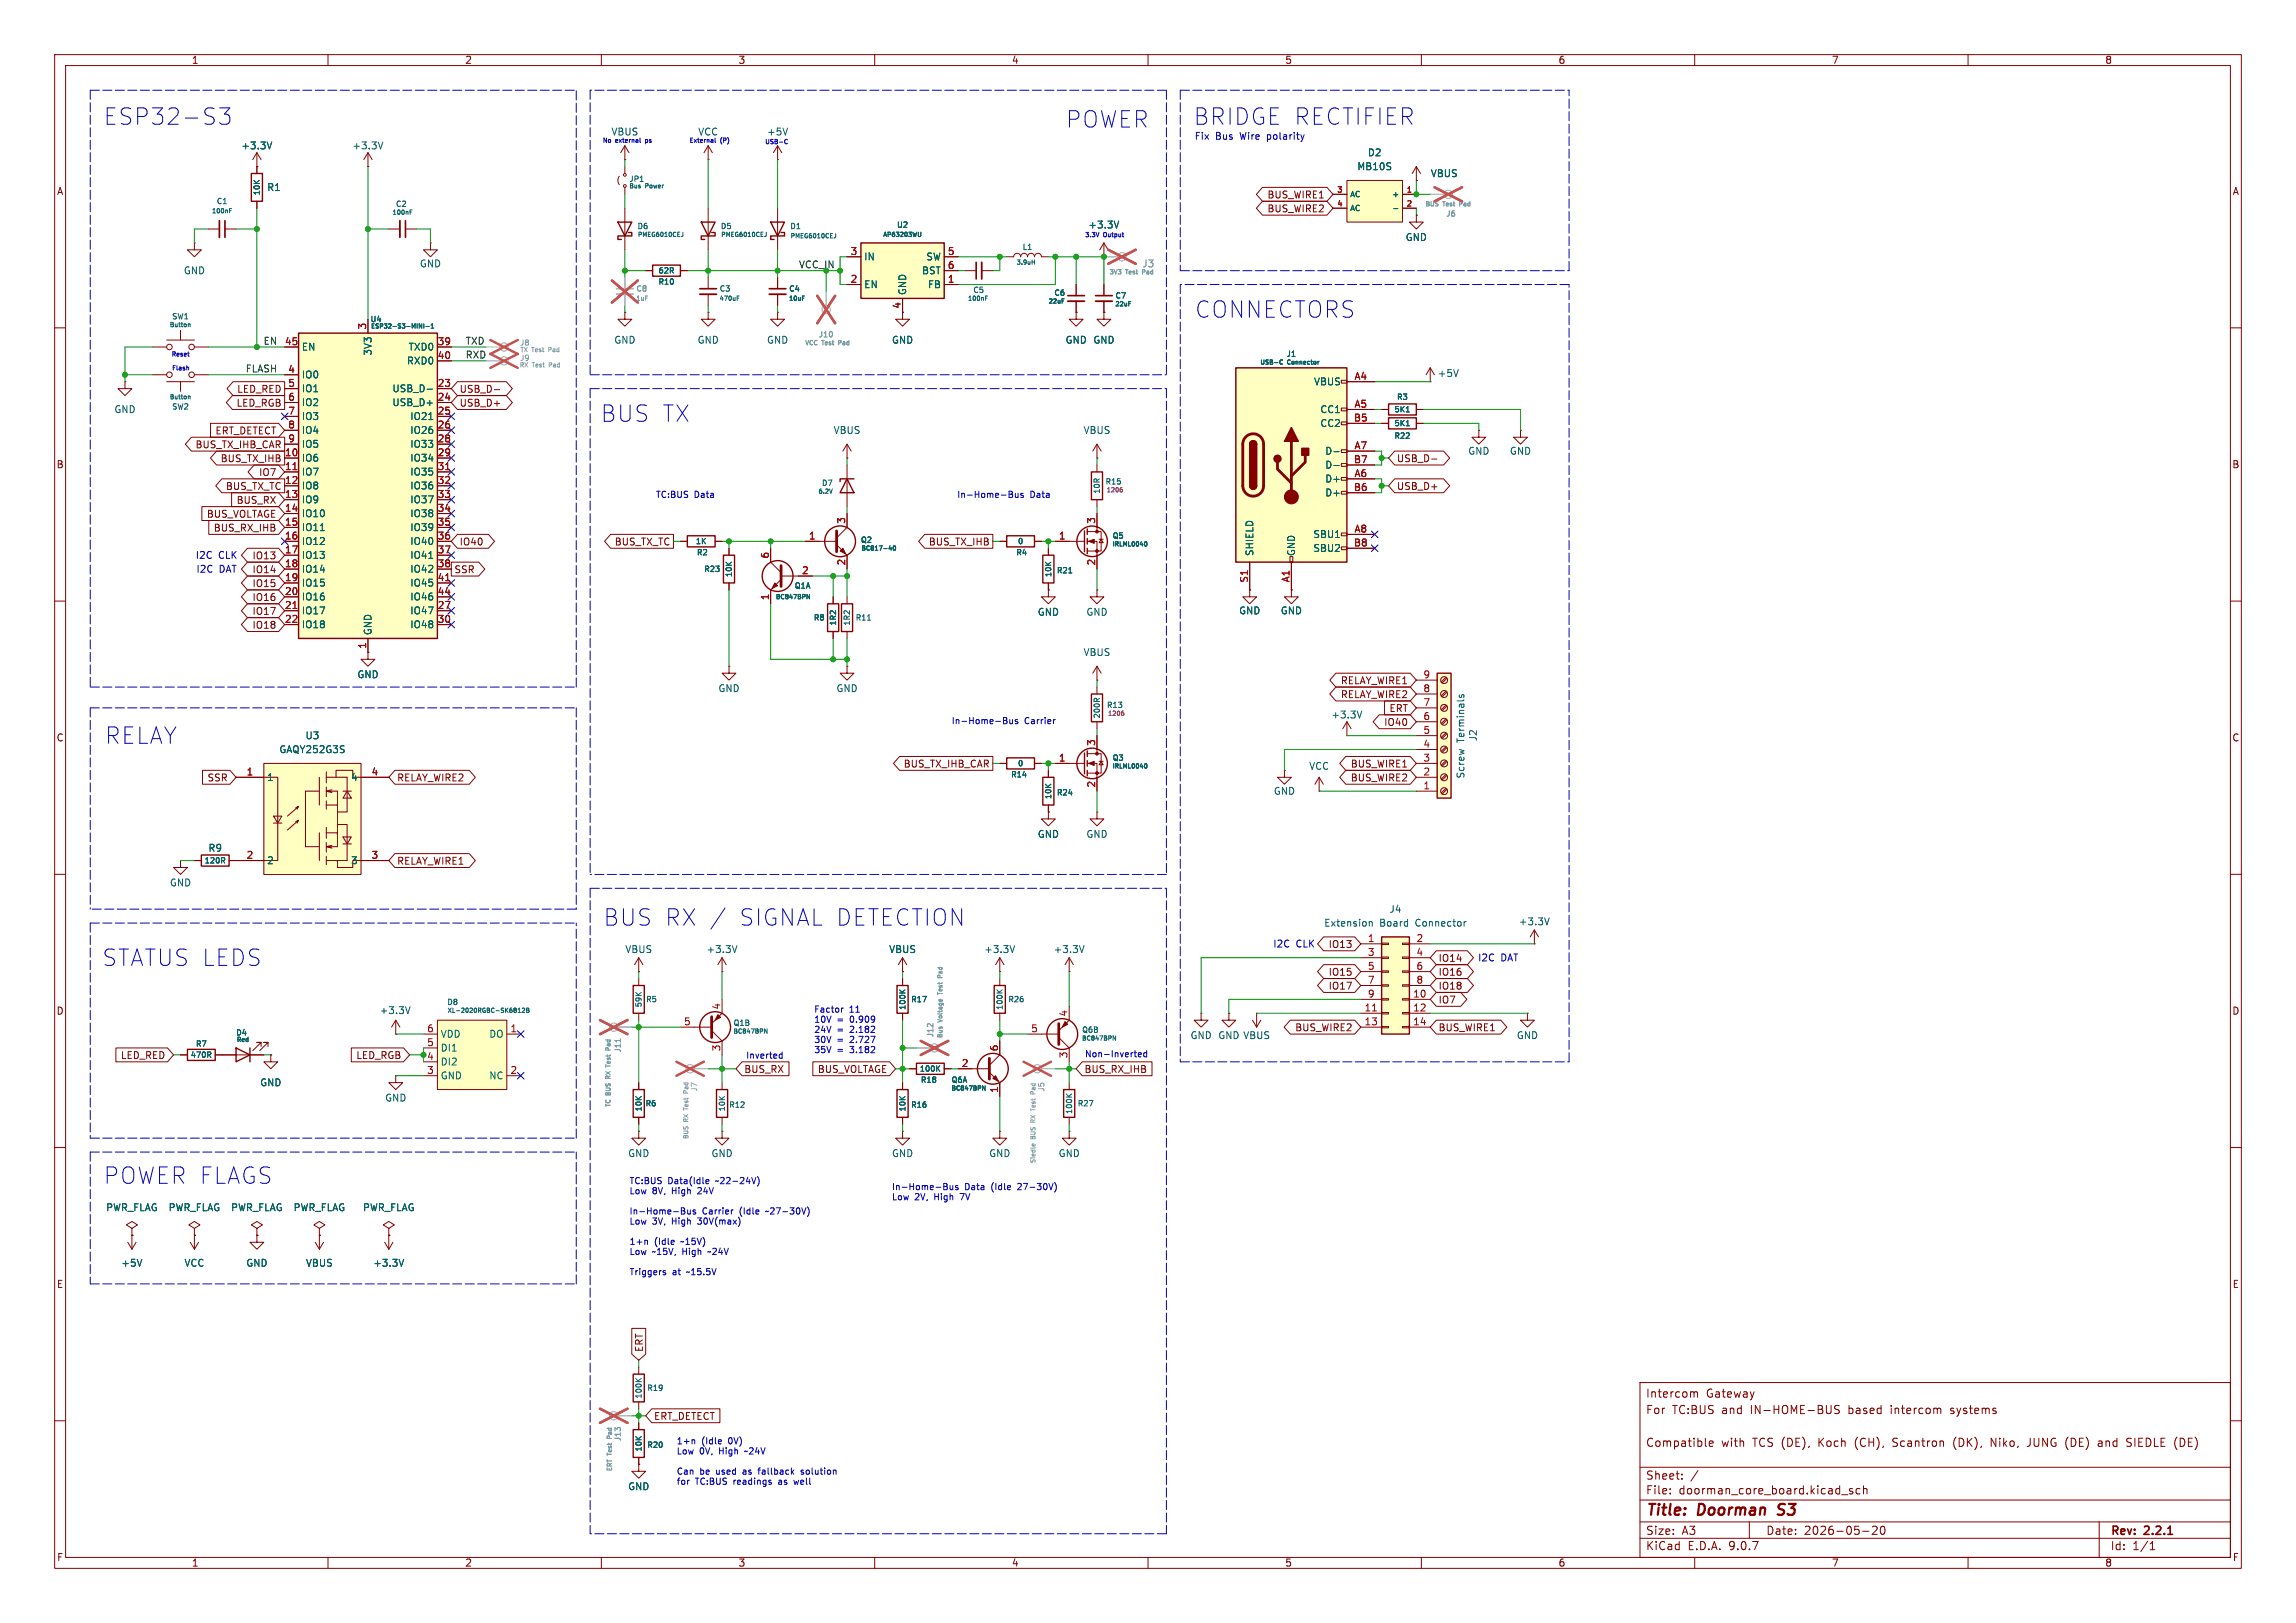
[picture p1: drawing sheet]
<svg xmlns="http://www.w3.org/2000/svg" width="420mm" height="297mm" viewBox="0 0 420 297" stroke-linecap="round" stroke-linejoin="round" font-family="sans-serif">
<defs><g id="words">
<g font-size="4.2" fill="#0000c2">
<text x="18.8" y="23.1">ESP32-S3</text>
<text x="194.8" y="23.6">POWER</text>
<text x="218.2" y="23.1">BRIDGE RECTIFIER</text>
<text x="218.4" y="58.4">CONNECTORS</text>
<text x="109.7" y="77.5">BUS TX</text>
<text x="19" y="136.4">RELAY</text>
<text x="110.2" y="169.7">BUS RX /</text>
<text x="134.7" y="169.7">SIGNAL DETECTION</text>
<text x="18.5" y="177">STATUS LEDS</text>
<text x="18.8" y="216.9">POWER FLAGS</text>
</g>
<g font-size="2.8" fill="#840000">
<text x="301" y="277.9">Title:</text>
<text x="310.6" y="277.9">Doorman</text>
<text x="326.1" y="277.9">S3</text>
</g>
<g font-size="2.1" fill="#840000">
<text x="301" y="256">Intercom</text>
<text x="312.1" y="256">Gateway</text>
<text x="301" y="259">For</text>
<text x="305.9" y="259">TC:BUS</text>
<text x="315" y="259">and</text>
<text x="320.4" y="259">IN-HOME-BUS</text>
<text x="338.4" y="259">based</text>
<text x="346.3" y="259">intercom</text>
<text x="357.4" y="259">systems</text>
<text x="301" y="265">Compatible</text>
<text x="314.9" y="265">with</text>
<text x="320.7" y="265">TCS (DE),</text>
<text x="332.9" y="265">Koch</text>
<text x="339.7" y="265">(CH),</text>
<text x="346.8" y="265">Scantron</text>
<text x="358" y="265">(DK),</text>
<text x="365" y="265">Niko,</text>
<text x="371.9" y="265">JUNG (DE)</text>
<text x="385.1" y="265">and</text>
<text x="390.5" y="265">SIEDLE (DE)</text>
<text x="301" y="273.7">File:</text>
<text x="301" y="271">Sheet:</text>
<text x="307.1" y="273.7">doorman_core_board.kicad_sch</text>
<text x="301" y="281.1">Size:</text>
<text x="307.6" y="281.1">A3</text>
<text x="323" y="281.1">Date:</text>
<text x="330" y="281.1">2026-05-20</text>
<text x="386" y="281.3">Rev:</text>
<text x="392.4" y="281.3">2.2.1</text>
<text x="301" y="283.9">KiCad</text>
<text x="308.7" y="283.9">E.D.A.</text>
<text x="316.3" y="283.9">9.0.7</text>
<text x="386" y="283.9">Id:</text>
<text x="390.1" y="283.9">1/1</text>
</g>
<g font-size="1.8" fill="#840000">
<text x="35" y="11.9">1</text>
<text x="85" y="11.9">2</text>
<text x="135" y="11.9">3</text>
<text x="185" y="11.9">4</text>
<text x="235" y="11.9">5</text>
<text x="285" y="11.9">6</text>
<text x="335" y="11.9">7</text>
<text x="385" y="11.9">8</text>
<text x="10.3" y="35.9">A</text>
<text x="408.3" y="35.9">A</text>
<text x="231.7" y="36.5">BUS_WIRE1</text>
<text x="231.7" y="39.1">BUS_WIRE2</text>
<text x="43.2" y="74.6">LED_RGB</text>
<text x="43.3" y="72.1">LED_RED</text>
<text x="84" y="74.6">USB_D+</text>
<text x="84" y="72.1">USB_D-</text>
<text x="35.7" y="82.2">BUS_TX_IHB_CAR</text>
<text x="39.3" y="79.7">ERT_DETECT</text>
<text x="10.3" y="85.9">B</text>
<text x="40.3" y="84.8">BUS_TX_IHB</text>
<text x="41.2" y="89.9">BUS_TX_TC</text>
<text x="47.3" y="87.3">IO7</text>
<text x="255.4" y="89.9">USB_D+</text>
<text x="255.4" y="84.8">USB_D-</text>
<text x="408.2" y="85.9">B</text>
<text x="37.7" y="94.9">BUS_VOLTAGE</text>
<text x="43.2" y="92.4">BUS_RX</text>
<text x="39" y="97.5">BUS_RX_IHB</text>
<text x="84" y="100">IO40</text>
<text x="112.4" y="100">BUS_TX_TC</text>
<text x="169.8" y="100">BUS_TX_IHB</text>
<text x="46.1" y="107.6">IO15</text>
<text x="46.1" y="105.1">IO14</text>
<text x="46.1" y="102.6">IO13</text>
<text x="83" y="105.1">SSR</text>
<text x="46.1" y="112.7">IO17</text>
<text x="46.1" y="110.2">IO16</text>
<text x="46.1" y="115.3">IO18</text>
<text x="245.2" y="125.4">RELAY_WIRE1</text>
<text x="245.2" y="128">RELAY_WIRE2</text>
<text x="254.1" y="130.5">ERT</text>
<text x="10.3" y="135.9">C</text>
<text x="253.1" y="133">IO40</text>
<text x="408.2" y="135.9">C</text>
<text x="37.9" y="143.2">SSR</text>
<text x="72.5" y="143.2">RELAY_WIRE2</text>
<text x="165.2" y="140.7">BUS_TX_IHB_CAR</text>
<text x="247" y="140.7">BUS_WIRE1</text>
<text x="247" y="143.2">BUS_WIRE2</text>
<text x="72.5" y="158.4">RELAY_WIRE1</text>
<text x="242.9" y="173.7">IO13</text>
<text x="242.9" y="178.8">IO15</text>
<text x="263" y="178.8">IO16</text>
<text x="263" y="176.2">IO14</text>
<text x="10.3" y="185.9">D</text>
<text x="242.9" y="181.3">IO17</text>
<text x="263" y="181.3">IO18</text>
<text x="263" y="183.8">IO7</text>
<text x="408.2" y="185.9">D</text>
<text x="236.8" y="188.9">BUS_WIRE2</text>
<text x="263" y="188.9">BUS_WIRE1</text>
<text x="22" y="194">LED_RED</text>
<text x="65.1" y="194">LED_RGB</text>
<text x="136" y="196.5">BUS_RX</text>
<text x="149.5" y="196.5">BUS_VOLTAGE</text>
<text x="198.3" y="196.5">BUS_RX_IHB</text>
<text x="10.3" y="235.9">E</text>
<text x="408.3" y="235.9">E</text>
<text x="117.8" y="247.5" transform="rotate(-90 117.8 247.5)">ERT</text>
<text x="119.5" y="260">ERT_DETECT</text>
<text x="10.3" y="285.9">F</text>
<text x="35" y="286.9">1</text>
<text x="85" y="286.9">2</text>
<text x="135" y="286.9">3</text>
<text x="185" y="286.9">4</text>
<text x="235" y="286.9">5</text>
<text x="285" y="286.9">6</text>
<text x="335" y="286.9">7</text>
<text x="385" y="286.9">8</text>
<text x="408.3" y="285.9">F</text>
</g>
<g font-size="1.8" fill="#006464">
<text x="44" y="27.5">+3.3V</text>
<text x="64.4" y="27.5">+3.3V</text>
<text x="111.7" y="25">VBUS</text>
<text x="250.1" y="28.8">D2</text>
<text x="48.8" y="35.2">R1</text>
<text x="248.2" y="31.3">MB10S</text>
<text x="261.6" y="32.6">VBUS</text>
<text x="158" y="47.9">IN</text>
<text x="169.3" y="47.9">SW</text>
<text x="199" y="42">+3.3V</text>
<text x="257" y="44.3">GND</text>
<text x="33.5" y="50.4">GND</text>
<text x="76.7" y="49.1">GND</text>
<text x="158" y="52.9">EN</text>
<text x="168.6" y="50.4">BST</text>
<text x="169.7" y="52.9">FB</text>
<text x="166" y="54.1" transform="rotate(-90 166 54.1)">GND</text>
<text x="55.1" y="64.4">EN</text>
<text x="68.2" y="65.2" transform="rotate(-90 68.2 65.2)">3V3</text>
<text x="74.6" y="64.4">TXD0</text>
<text x="112.3" y="63.1">GND</text>
<text x="127.5" y="63.1">GND</text>
<text x="140.2" y="63.1">GND</text>
<text x="163.1" y="63.1">GND</text>
<text x="194.8" y="63.1">GND GND</text>
<text x="55.1" y="69.4">IO0</text>
<text x="55.1" y="72">IO1</text>
<text x="71.7" y="72">USB_D-</text>
<text x="74.3" y="66.9">RXD0</text>
<text x="240.3" y="70.7">VBUS</text>
<text x="262.9" y="69.2">+5V</text>
<text x="20.8" y="75.8">GND</text>
<text x="55.1" y="74.5">IO2</text>
<text x="55.1" y="77.1">IO3</text>
<text x="71.7" y="74.5">USB_D+</text>
<text x="74.9" y="77.1">IO21</text>
<text x="241.4" y="75.8">CC1</text>
<text x="55.1" y="79.6">IO4</text>
<text x="55.1" y="82.1">IO5</text>
<text x="74.9" y="79.6">IO26</text>
<text x="74.9" y="82.1">IO33</text>
<text x="152.4" y="79.6">VBUS</text>
<text x="198.1" y="79.6">VBUS</text>
<text x="241.4" y="78.3">CC2</text>
<text x="242.3" y="83.4">D-</text>
<text x="268.5" y="83.4">GND</text>
<text x="276.1" y="83.4">GND</text>
<text x="55.1" y="84.7">IO6</text>
<text x="55.1" y="87.2">IO7</text>
<text x="55.1" y="89.8">IO8</text>
<text x="74.9" y="84.7">IO34</text>
<text x="74.9" y="87.2">IO35</text>
<text x="74.9" y="89.8">IO36</text>
<text x="242.3" y="86">D-</text>
<text x="242.3" y="88.5">D+</text>
<text x="55.1" y="92.3">IO9</text>
<text x="55.1" y="94.8">IO10</text>
<text x="74.9" y="92.3">IO37</text>
<text x="74.9" y="94.8">IO38</text>
<text x="242.3" y="91">D+</text>
<text x="55.1" y="97.4">IO11</text>
<text x="55.1" y="99.9">IO12</text>
<text x="74.9" y="97.4">IO39</text>
<text x="74.9" y="99.9">IO40</text>
<text x="229.5" y="101.9" transform="rotate(-90 229.5 101.9)">SHIELD</text>
<text x="237.1" y="101.9" transform="rotate(-90 237.1 101.9)">GND</text>
<text x="240.1" y="98.7">SBU1</text>
<text x="240.1" y="101.2">SBU2</text>
<text x="55.1" y="102.5">IO13</text>
<text x="55.1" y="105">IO14</text>
<text x="55.1" y="107.5">IO15</text>
<text x="74.9" y="102.5">IO41</text>
<text x="74.9" y="105">IO42</text>
<text x="74.9" y="107.5">IO45</text>
<text x="55.1" y="110.1">IO16</text>
<text x="55.1" y="112.6">IO17</text>
<text x="74.9" y="110.1">IO46</text>
<text x="74.9" y="112.6">IO47</text>
<text x="189.7" y="112.9">GND</text>
<text x="198.6" y="112.9">GND</text>
<text x="226.6" y="112.6">GND</text>
<text x="234.2" y="112.6">GND</text>
<text x="55.1" y="115.2">IO18</text>
<text x="68.2" y="116.3" transform="rotate(-90 68.2 116.3)">GND</text>
<text x="74.9" y="115.2">IO48</text>
<text x="65.3" y="124.3">GND</text>
<text x="198.1" y="120.2">VBUS</text>
<text x="131.3" y="126.8">GND</text>
<text x="152.9" y="126.8">GND</text>
<text x="243.4" y="131.7">+3.3V</text>
<text x="55.8" y="135.5">U3</text>
<text x="268.1" y="135.9" transform="rotate(-90 268.1 135.9)">Terminals</text>
<text x="270.4" y="135.7" transform="rotate(-90 270.4 135.7)">J2</text>
<text x="48.8" y="143.1">1</text>
<text x="51" y="138">GAQY252G3S</text>
<text x="64.1" y="143.1">4</text>
<text x="239.4" y="141.1">VCC</text>
<text x="268.1" y="142.6" transform="rotate(-90 268.1 142.6)">Screw</text>
<text x="232.9" y="145.6">GND</text>
<text x="189.7" y="153.5">GND</text>
<text x="198.6" y="153.5">GND</text>
<text x="38" y="156.1">R9</text>
<text x="48.8" y="158.3">2</text>
<text x="64.1" y="158.3">3</text>
<text x="31" y="162.4">GND</text>
<text x="254.1" y="167.2">J4</text>
<text x="242.1" y="169.8">Extension</text>
<text x="252.4" y="169.8">Board</text>
<text x="259.1" y="169.8">Connector</text>
<text x="277.7" y="169.5">+3.3V</text>
<text x="114.3" y="174.6">VBUS</text>
<text x="129.1" y="174.6">+3.3V</text>
<text x="162.5" y="174.6">VBUS</text>
<text x="179.9" y="174.6">+3.3V</text>
<text x="192.6" y="174.6">+3.3V</text>
<text x="69.4" y="185.8">+3.3V</text>
<text x="80.5" y="190.1">VDD</text>
<text x="89.4" y="190.1">DO</text>
<text x="217.7" y="190.3">GND GND VBUS</text>
<text x="277.4" y="190.3">GND</text>
<text x="80.5" y="192.6">DI1</text>
<text x="80.5" y="195.2">DI2</text>
<text x="80.5" y="197.7">GND</text>
<text x="89.4" y="197.7">NC</text>
<text x="47.5" y="199">GND</text>
<text x="70.4" y="201.8">GND</text>
<text x="114.8" y="211.9">GND</text>
<text x="130" y="211.9">GND</text>
<text x="163.1" y="211.9">GND</text>
<text x="180.8" y="211.9">GND</text>
<text x="193.5" y="211.9">GND</text>
<text x="19.3" y="221.8">PWR_FLAG</text>
<text x="30.7" y="221.8">PWR_FLAG</text>
<text x="42.2" y="221.8">PWR_FLAG</text>
<text x="53.6" y="221.8">PWR_FLAG</text>
<text x="66.3" y="221.8">PWR_FLAG</text>
<text x="22.1" y="232">+5V</text>
<text x="33.6" y="232">VCC</text>
<text x="45" y="232">GND</text>
<text x="55.9" y="232">VBUS</text>
<text x="68.2" y="232">+3.3V</text>
<text x="114.8" y="272.9">GND</text>
</g>
<g font-size="1.8" fill="#0000c2">
<text x="127.6" y="25">VCC</text>
<text x="140.2" y="25">+5V</text>
<text x="218.4" y="25.7">Fix</text>
<text x="222.3" y="25.7">Bus</text>
<text x="227" y="25.7">Wire</text>
<text x="232.1" y="25.7">polarity</text>
<text x="35.7" y="102.5">I2C</text>
<text x="35.8" y="105">I2C</text>
<text x="40" y="102.5">CLK</text>
<text x="40.1" y="105">DAT</text>
<text x="232.8" y="173.6">I2C</text>
<text x="237.1" y="173.6">CLK</text>
<text x="270.3" y="176.1">I2C</text>
<text x="274.5" y="176.1">DAT</text>
</g>
<g font-size="1.8" fill="#a90000">
<text x="155.5" y="46.7">3</text>
<text x="173.3" y="46.7">5</text>
<text x="155.5" y="51.8">2</text>
<text x="173.3" y="49.3">6</text>
<text x="173.3" y="51.8">1</text>
<text x="164.8" y="56.6" transform="rotate(-90 164.8 56.6)">4</text>
<text x="52" y="63.2">45</text>
<text x="67.1" y="60.4" transform="rotate(-90 67.1 60.4)">3</text>
<text x="80" y="63.2">39</text>
<text x="80" y="65.8">40</text>
<text x="52.6" y="68.3">4</text>
<text x="52.6" y="70.9">5</text>
<text x="80" y="70.9">23</text>
<text x="247.7" y="69.6">A4</text>
<text x="52.6" y="73.4">6</text>
<text x="52.6" y="75.9">7</text>
<text x="80" y="73.4">24</text>
<text x="80" y="75.9">25</text>
<text x="247.6" y="77.2">B5</text>
<text x="247.7" y="74.7">A5</text>
<text x="52" y="83.6">10</text>
<text x="52.6" y="78.5">8</text>
<text x="52.6" y="81">9</text>
<text x="80" y="78.5">26</text>
<text x="80" y="81">28</text>
<text x="80" y="83.6">29</text>
<text x="247.7" y="82.3">A7</text>
<text x="52" y="86.1">11</text>
<text x="52" y="88.6">12</text>
<text x="80" y="86.1">31</text>
<text x="80" y="88.6">32</text>
<text x="247.6" y="84.8">B7</text>
<text x="247.6" y="89.9">B6</text>
<text x="247.7" y="87.4">A6</text>
<text x="52" y="91.2">13</text>
<text x="52" y="93.7">14</text>
<text x="80" y="91.2">33</text>
<text x="80" y="93.7">34</text>
<text x="154.7" y="96" transform="rotate(-90 154.7 96)">3</text>
<text x="200.4" y="96" transform="rotate(-90 200.4 96)">3</text>
<text x="52" y="96.3">15</text>
<text x="52" y="98.8">16</text>
<text x="52" y="101.3">17</text>
<text x="80" y="96.3">35</text>
<text x="80" y="98.8">36</text>
<text x="80" y="101.3">37</text>
<text x="147.9" y="98.8">1</text>
<text x="193.6" y="98.8">1</text>
<text x="247.6" y="100.1">B8</text>
<text x="247.7" y="97.5">A8</text>
<text x="52" y="103.9">18</text>
<text x="52" y="106.4">19</text>
<text x="80" y="103.9">38</text>
<text x="80" y="106.4">41</text>
<text x="140.7" y="102.3" transform="rotate(-90 140.7 102.3)">6</text>
<text x="146.6" y="105.2">2</text>
<text x="154.7" y="103.6" transform="rotate(-90 154.7 103.6)">2</text>
<text x="200.4" y="103.6" transform="rotate(-90 200.4 103.6)">2</text>
<text x="228.3" y="106.7" transform="rotate(-90 228.3 106.7)">S1</text>
<text x="236" y="106.7" transform="rotate(-90 236 106.7)">A1</text>
<text x="52" y="109">20</text>
<text x="52" y="111.5">21</text>
<text x="80" y="109">44</text>
<text x="80" y="111.5">27</text>
<text x="140.7" y="109.9" transform="rotate(-90 140.7 109.9)">1</text>
<text x="52" y="114">22</text>
<text x="67.1" y="118.8" transform="rotate(-90 67.1 118.8)">1</text>
<text x="80" y="114">30</text>
<text x="260.3" y="124.2">9</text>
<text x="260.3" y="131.8">6</text>
<text x="260.3" y="129.3">7</text>
<text x="260.3" y="126.7">8</text>
<text x="200.4" y="136.6" transform="rotate(-90 200.4 136.6)">3</text>
<text x="260.3" y="136.9">4</text>
<text x="260.3" y="134.4">5</text>
<text x="45" y="142">1</text>
<text x="67.9" y="142">4</text>
<text x="193.6" y="139.4">1</text>
<text x="260.3" y="142">2</text>
<text x="260.3" y="139.4">3</text>
<text x="200.4" y="144.2" transform="rotate(-90 200.4 144.2)">2</text>
<text x="260.3" y="144.5">1</text>
<text x="45" y="157.2">2</text>
<text x="67.9" y="157.2">3</text>
<text x="250.1" y="172.5">1</text>
<text x="259" y="172.5">2</text>
<text x="250.1" y="175">3</text>
<text x="250.1" y="177.5">5</text>
<text x="259" y="175">4</text>
<text x="259" y="177.5">6</text>
<text x="131.8" y="184.9" transform="rotate(-90 131.8 184.9)">4</text>
<text x="249.5" y="185.2">11</text>
<text x="250.1" y="180.1">7</text>
<text x="250.1" y="182.6">9</text>
<text x="258.4" y="182.6">10</text>
<text x="258.4" y="185.2">12</text>
<text x="259" y="180.1">8</text>
<text x="78" y="189">6</text>
<text x="78" y="191.5">5</text>
<text x="93.3" y="189">1</text>
<text x="125" y="187.7">5</text>
<text x="188.5" y="189">5</text>
<text x="195.3" y="186.1" transform="rotate(-90 195.3 186.1)">4</text>
<text x="249.5" y="187.7">13</text>
<text x="258.4" y="187.7">14</text>
<text x="78" y="196.6">3</text>
<text x="93.3" y="196.6">2</text>
<text x="131.8" y="192.5" transform="rotate(-90 131.8 192.5)">3</text>
<text x="175.8" y="195.3">2</text>
<text x="182.6" y="192.5" transform="rotate(-90 182.6 192.5)">6</text>
<text x="195.3" y="193.7" transform="rotate(-90 195.3 193.7)">3</text>
<text x="182.6" y="200.1" transform="rotate(-90 182.6 200.1)">1</text>
</g>
<g font-size="1.8" fill="#009600">
<text x="146" y="49.2">VCC_IN</text>
<text x="78" y="194.1">4</text>
</g>
<text font-size="1.8" fill="#989898" x="208.9" y="49.1">J3</text>
<g font-size="1.8" fill="#0f0f0f">
<text x="48.1" y="63.2">EN</text>
<text x="85.1" y="65.7">RXD</text>
<text x="85.1" y="63.2">TXD</text>
<text x="44.9" y="68.2">FLASH</text>
</g>
<g font-size="1.6" fill="#0000c2">
<text x="119.9" y="91.2">TC:BUS</text>
<text x="127" y="91.2">Data</text>
<text x="175" y="91.2">In-Home-Bus</text>
<text x="188.4" y="91.2">Data</text>
<text x="174" y="132.6">In-Home-Bus</text>
<text x="187.4" y="132.6">Carrier</text>
<text x="148.8" y="185.4">Factor</text>
<text x="155.4" y="185.4">11</text>
<text x="148.8" y="187.2">10V</text>
<text x="148.8" y="189.1">24V</text>
<text x="148.8" y="190.9">30V</text>
<text x="153.1" y="187.2">=</text>
<text x="153.1" y="189.1">=</text>
<text x="153.1" y="190.9">=</text>
<text x="155.7" y="187.2">0.909</text>
<text x="155.7" y="189.1">2.182</text>
<text x="155.7" y="190.9">2.727</text>
<text x="136.4" y="193.8">Inverted</text>
<text x="148.8" y="192.8">35V</text>
<text x="153.1" y="192.8">=</text>
<text x="155.7" y="192.8">3.182</text>
<text x="198.4" y="193.6">Non-Inverted</text>
<text x="115.1" y="216.8">TC:BUS</text>
<text x="115.1" y="218.6">Low</text>
<text x="119.3" y="218.6">8V,</text>
<text x="122.2" y="216.8">Data(Idle</text>
<text x="123.1" y="218.6">High</text>
<text x="128" y="218.6">24V</text>
<text x="131.1" y="216.8">~22-24V)</text>
<text x="163.1" y="217.9">In-Home-Bus</text>
<text x="163.1" y="219.7">Low</text>
<text x="167.3" y="219.7">2V,</text>
<text x="171.1" y="219.7">High</text>
<text x="176" y="219.7">7V</text>
<text x="176.5" y="217.9">Data</text>
<text x="181.5" y="217.9">(Idle</text>
<text x="186.5" y="217.9">27-30V)</text>
<text x="115.1" y="222.3">In-Home-Bus</text>
<text x="115.1" y="224.2">Low</text>
<text x="115.1" y="227.9">1+n</text>
<text x="119.3" y="224.2">3V,</text>
<text x="119.7" y="227.9">(Idle</text>
<text x="123.1" y="224.2">High</text>
<text x="124.8" y="227.9">~15V)</text>
<text x="128" y="224.2">30V(max)</text>
<text x="128.5" y="222.3">Carrier</text>
<text x="135.4" y="222.3">(Idle</text>
<text x="140.5" y="222.3">~27-30V)</text>
<text x="115.1" y="229.7">Low</text>
<text x="115.1" y="233.4">Triggers</text>
<text x="119.3" y="229.7">~15V,</text>
<text x="123" y="233.4">at</text>
<text x="125" y="229.7">High</text>
<text x="125.8" y="233.4">~15.5V</text>
<text x="129.9" y="229.7">~24V</text>
<text x="123.7" y="264.4">1+n</text>
<text x="123.7" y="266.2">Low</text>
<text x="123.7" y="269.9">Can</text>
<text x="128" y="266.2">0V,</text>
<text x="128" y="269.9">be</text>
<text x="128.4" y="264.4">(Idle</text>
<text x="131.2" y="269.9">used</text>
<text x="131.7" y="266.2">High</text>
<text x="133.4" y="264.4">0V)</text>
<text x="136.3" y="269.9">as</text>
<text x="136.6" y="266.2">~24V</text>
<text x="139.3" y="269.9">fallback</text>
<text x="147.3" y="269.9">solution</text>
<text x="123.7" y="271.8">for</text>
<text x="127.2" y="271.8">TC:BUS</text>
<text x="134.3" y="271.8">readings</text>
<text x="142.8" y="271.8">as</text>
<text x="145.9" y="271.8">well</text>
</g>
<g font-size="1.4" fill="#006464">
<text x="47.7" y="35.9" transform="rotate(-90 47.7 35.9)">10K</text>
<text x="115" y="33.5">JP1</text>
<text x="39.5" y="37.6">C1</text>
<text x="72.3" y="38.1">C2</text>
<text x="164" y="41.9">U2</text>
<text x="246.9" y="36.3">AC</text>
<text x="246.9" y="38.8">AC</text>
<text x="254.5" y="36.3">+</text>
<text x="116.5" y="42.1">D6</text>
<text x="131.7" y="42.1">D5</text>
<text x="144.4" y="42.1">D1</text>
<text x="187" y="45.9">L1</text>
<text x="120.3" y="52.3">R10</text>
<text x="120.3" y="50.3">62R</text>
<text x="131.5" y="53.6">C3</text>
<text x="144.2" y="53.6">C4</text>
<text x="177.9" y="53.8">C5</text>
<text x="31.4" y="58.6">SW1</text>
<text x="67.7" y="59.1">U4</text>
<text x="192.7" y="54.3">C6</text>
<text x="203.9" y="54.8">C7</text>
<text x="235.2" y="65.5">J1</text>
<text x="31.4" y="75.2">SW2</text>
<text x="255" y="75.7">5K1</text>
<text x="255.4" y="73.4">R3</text>
<text x="255" y="80.5">R22</text>
<text x="255" y="78.2">5K1</text>
<text x="150.2" y="89.1">D7</text>
<text x="202.1" y="88.9">R15</text>
<text x="201.4" y="90.5" transform="rotate(-90 201.4 90.5)">10R</text>
<text x="127.2" y="99.8">1K</text>
<text x="127.4" y="101.8">R2</text>
<text x="157.4" y="99.5">Q2</text>
<text x="185.8" y="101.8">R4</text>
<text x="186.1" y="99.8">0</text>
<text x="203.4" y="98.8">Q5</text>
<text x="128.7" y="104.9">R23</text>
<text x="134.1" y="105.7" transform="rotate(-90 134.1 105.7)">10K</text>
<text x="145.3" y="107.9">Q1A</text>
<text x="192.5" y="105.7" transform="rotate(-90 192.5 105.7)">10K</text>
<text x="193.2" y="105.1">R21</text>
<text x="148.8" y="113.8">R8</text>
<text x="156.4" y="113.8">R11</text>
<text x="153.1" y="114.6" transform="rotate(-90 153.1 114.6)">1R2</text>
<text x="155.7" y="114.6" transform="rotate(-90 155.7 114.6)">1R2</text>
<text x="201.4" y="131.6" transform="rotate(-90 201.4 131.6)">200R</text>
<text x="202.4" y="129.8">R13</text>
<text x="184.8" y="142.5">R14</text>
<text x="186.1" y="140.4">0</text>
<text x="203.4" y="139.4">Q3</text>
<text x="192.5" y="146.4" transform="rotate(-90 192.5 146.4)">10K</text>
<text x="193.2" y="145.8">R24</text>
<text x="37.3" y="158.2">120R</text>
<text x="81.7" y="184.1">D8</text>
<text x="117.6" y="184.5" transform="rotate(-90 117.6 184.5)">59K</text>
<text x="118.1" y="183.6">R5</text>
<text x="165.8" y="184.9" transform="rotate(-90 165.8 184.9)">100K</text>
<text x="166.6" y="183.6">R17</text>
<text x="183.6" y="184.9" transform="rotate(-90 183.6 184.9)">100K</text>
<text x="184.3" y="183.6">R26</text>
<text x="35.7" y="191.7">R7</text>
<text x="43.1" y="189.7">D4</text>
<text x="134.1" y="187.9">Q1B</text>
<text x="197.8" y="189.2">Q6B</text>
<text x="34.8" y="193.8">470R</text>
<text x="168.1" y="196.3">100K</text>
<text x="117.6" y="203.5" transform="rotate(-90 117.6 203.5)">10K</text>
<text x="118" y="202.7">R6</text>
<text x="132.8" y="203.5" transform="rotate(-90 132.8 203.5)">10K</text>
<text x="133.3" y="202.9">R12</text>
<text x="165.8" y="203.5" transform="rotate(-90 165.8 203.5)">10K</text>
<text x="166.6" y="202.9">R16</text>
<text x="168.3" y="198.3">R18</text>
<text x="173.9" y="198.3">Q6A</text>
<text x="196.3" y="204" transform="rotate(-90 196.3 204)">100K</text>
<text x="197" y="202.7">R27</text>
<text x="117.6" y="256.1" transform="rotate(-90 117.6 256.1)">100K</text>
<text x="118.3" y="254.7">R19</text>
<text x="117.6" y="265.7" transform="rotate(-90 117.6 265.7)">10K</text>
<text x="118.3" y="265.1">R20</text>
</g>
<g font-size="1.4" fill="#a90000">
<text x="244.5" y="35.3">3</text>
<text x="257.2" y="35.3">1</text>
<text x="244.5" y="37.8">4</text>
<text x="257.2" y="37.8">2</text>
</g>
<g font-size="1.4" fill="#989898">
<text x="264.4" y="39.8">J6</text>
<text x="116.3" y="53.6">C8</text>
<text x="95" y="63.5">J8</text>
<text x="149.7" y="61.9">J10</text>
<text x="95" y="66.3">J9</text>
<text x="170.9" y="189.9" transform="rotate(-90 170.9 189.9)">J12</text>
<text x="113.8" y="192.7" transform="rotate(-90 113.8 192.7)">J11</text>
<text x="127.7" y="199.9" transform="rotate(-90 127.7 199.9)">J7</text>
<text x="191.2" y="199.9" transform="rotate(-90 191.2 199.9)">J5</text>
<text x="113.8" y="263.8" transform="rotate(-90 113.8 263.8)">J13</text>
</g>
<g font-size="1.1" fill="#0000c2">
<text x="110.1" y="26.2">No</text>
<text x="112.6" y="26.2">external</text>
<text x="118.3" y="26.2">ps</text>
<text x="126" y="26.2">External</text>
<text x="131.7" y="26.2">(P)</text>
<text x="139.8" y="26.4">USB-C</text>
<text x="198.3" y="43.4">3.3V</text>
<text x="201.8" y="43.4">Output</text>
<text x="31.2" y="65.3">Reset</text>
<text x="31.3" y="67.8">Flash</text>
</g>
<g font-size="1.1" fill="#006464">
<text x="115" y="34.7">Bus</text>
<text x="118.1" y="34.7">Power</text>
<text x="38.6" y="39.2">100nF</text>
<text x="71.7" y="39.5">100nF</text>
<text x="116.5" y="43.6">PMEG6010CEJ</text>
<text x="131.8" y="43.6">PMEG6010CEJ</text>
<text x="144.5" y="43.8">PMEG6010CEJ</text>
<text x="161.4" y="43.6">AP63203WU</text>
<text x="185.8" y="48.6">3.9uH</text>
<text x="131.5" y="55.2">470uF</text>
<text x="144.2" y="55.2">10uF</text>
<text x="176.9" y="55.2">100nF</text>
<text x="191.7" y="55.7">22uF</text>
<text x="203.9" y="56.3">22uF</text>
<text x="30.9" y="60.1">Button</text>
<text x="67.7" y="60.3">ESP32-S3-MINI-1</text>
<text x="230.4" y="66.9">USB-C</text>
<text x="235.5" y="66.9">Connector</text>
<text x="30.9" y="73.3">Button</text>
<text x="149.6" y="90.5">6.2V</text>
<text x="157.4" y="101">BC817-40</text>
<text x="203.4" y="100.2">IRLML0040</text>
<text x="141.8" y="109.8">BC847BPN</text>
<text x="203.4" y="140.8">IRLML0040</text>
<text x="81.7" y="185.5">XL-2020RGBC-SK6812B</text>
<text x="43.2" y="190.9">Red</text>
<text x="134" y="189.4">BC847BPN</text>
<text x="197.8" y="190.6">BC847BPN</text>
<text x="173.9" y="199.8">BC847BPN</text>
</g>
<g font-size="1.1" fill="#989898">
<text x="260.6" y="38">BUS</text>
<text x="263.9" y="38">Test</text>
<text x="267.3" y="38">Pad</text>
<text x="202.8" y="50.4">3V3</text>
<text x="205.9" y="50.4">Test</text>
<text x="209.2" y="50.4">Pad</text>
<text x="116.3" y="55.2">1uF</text>
<text x="95" y="64.6">TX</text>
<text x="97.3" y="64.6">Test</text>
<text x="100.6" y="64.6">Pad</text>
<text x="147.2" y="63.4">VCC</text>
<text x="150.4" y="63.4">Test</text>
<text x="153.7" y="63.4">Pad</text>
<text x="94.9" y="67.4">RX</text>
<text x="97.4" y="67.4">Test</text>
<text x="100.7" y="67.4">Pad</text>
<text x="172.6" y="178.4" transform="rotate(-90 172.6 178.4)">Pad</text>
<text x="172.6" y="181.7" transform="rotate(-90 172.6 181.7)">Test</text>
<text x="111.9" y="191.3" transform="rotate(-90 111.9 191.3)">Pad</text>
<text x="172.6" y="190.1" transform="rotate(-90 172.6 190.1)">Bus</text>
<text x="172.6" y="187" transform="rotate(-90 172.6 187)">Voltage</text>
<text x="111.9" y="197.1" transform="rotate(-90 111.9 197.1)">RX</text>
<text x="111.9" y="194.6" transform="rotate(-90 111.9 194.6)">Test</text>
<text x="111.9" y="202.7" transform="rotate(-90 111.9 202.7)">TC</text>
<text x="111.9" y="200.4" transform="rotate(-90 111.9 200.4)">BUS</text>
<text x="126.1" y="202.8" transform="rotate(-90 126.1 202.8)">Test</text>
<text x="126.1" y="199.5" transform="rotate(-90 126.1 199.5)">Pad</text>
<text x="189.6" y="202.6" transform="rotate(-90 189.6 202.6)">Test</text>
<text x="189.6" y="199.3" transform="rotate(-90 189.6 199.3)">Pad</text>
<text x="126.1" y="208.6" transform="rotate(-90 126.1 208.6)">BUS</text>
<text x="126.1" y="205.3" transform="rotate(-90 126.1 205.3)">RX</text>
<text x="189.6" y="208.4" transform="rotate(-90 189.6 208.4)">BUS</text>
<text x="189.6" y="205.1" transform="rotate(-90 189.6 205.1)">RX</text>
<text x="189.6" y="213" transform="rotate(-90 189.6 213)">Siedle</text>
<text x="112.1" y="263" transform="rotate(-90 112.1 263)">Pad</text>
<text x="112.1" y="269.3" transform="rotate(-90 112.1 269.3)">ERT</text>
<text x="112.1" y="266.3" transform="rotate(-90 112.1 266.3)">Test</text>
</g>
<g font-size="1.1" fill="#840084">
<text x="202.3" y="90.3">1206</text>
<text x="202.5" y="131.2">1206</text>
</g>
</g></defs>
<g fill="none" stroke="#840000" stroke-width=".18">
<path d="M10 10h400v277h-400zM12 12h396v273h-396zM60 10v2M110 10v2M160 10v2M210 10v2M260 10v2M310 10v2M360 10v2M67.3 30.5h.1M67.3 27.9l-.8 1.3M67.3 27.9l.8 1.3"/>
<path d="M67.3 27.9v2.6M201.9 47h.1M201.9 44.5l-.7 1.2M201.9 44.5l.8 1.2M201.9 44.5v2.5M10 60h2M261.6 69.9h.1M261.6 67.3l-.7 1.3M261.6 67.3l.8 1.3M261.6 67.3v2.6M408 60h2M200.7 83.8h.1"/>
<path d="M200.7 81.3l-.8 1.3M200.7 81.3l.7 1.3M200.7 81.3v2.5M10 110h2M408 110h2M10 160h2M408 160h2M10 210h2M408 210h2M34.8 227.3l.8 1.3M35.6 226.1h.1M35.6 226.1v2.5"/>
<path d="M36.3 227.3l-.7 1.3M47 226.1v1.2h1.3l-1.3 1.3-1.3-1.3h1.3M47 226.1h.1M300 253h108v32h-108zM309.7 254.7l.2 .2M309.9 254.9v.8M309.9 254.9l.2-.2 .3 .1 .1 .9M336.4 257.3l-.5-.1-.2 .1v.5l.6 .2 .1 .4-.2 .3-.6-.1M354.8 257.7l.2 .2v.8M10 260h2M300 278.5h108M300 274.5h108"/>
<path d="M300 268.5h108M305.5 273.2v.2M305.5 272.5v.1M307.7 270.5v.2M307.7 269.8v.1M310.6 269.1l-1.3 1.9M312.7 264.2l.7-.2-.1-.2-.4-.1-.2 .2v.7h.6M320 278.5v3M336.9 273.5h1.1M338.9 272.5l-.4-.1-.2 .2 .1 .2 .5 .2v.3h-.6M340.2 272.5l-.4-.1-.3 .3v.4l.2 .2h.5M340.9 272.5l.2-.1 .3 .1 .1 .9"/>
<path d="M340.9 271.9v1.5M342.5 279.4l.6-.1 .2 .1 .1 .3-1 1.1h1M344.1 279.4l.2-.1a.8 .8 0 0 1 .5 .7 .8 .8 0 0 1-.5 .8l-.2-.2-.2-.4zM357.4 263.6v1M364.2 264.7v-1.5l.9 1.5M371.3 264.5l-.5 .2M383.8 264.5l.2 .2 .5-.1M383.9 263.8l.4-.1 .2 .2M384 278.5v6.5M384.5 264l-.5 .1-.2 .2M389.2 263.8l.5 .2 .2 .3-.2 .3-.5 .1M389.2 263.3h.7"/>
<path d="M408 260h2M60 285v2M110 285v2M160 285v2M210 285v2M260 285v2M300 281.5h108M310 285v2M340.7 280.2h1.2M360 285v2M393.3 283.6h.9M393.3 282.5l.4-.4v1.5"/>
</g>
<path d="M396.5 280.8h.9" fill="none" stroke="#840000" stroke-width=".3"/>
<path d="M325.2 277.1l.2 .1M325.5 275.4l-.2 .2 .1 .4" fill="none" stroke="#840000" stroke-width=".4"/>
<path d="M70 26l-.4 1.2M204.7 40.5l-.5 1.2M266.8 67.6l-.5 1.3" fill="none" stroke="#006464" stroke-width=".18"/>
<g fill="none" stroke="#a1a1a1" stroke-width=".18">
<path d="M151.1 53.3v2.6"/>
<circle cx="151.1" cy="56.6" r=".76"/>
</g>
<path d="M149.5 54.1l3.3 5.1M152.8 54.1l-3.3 5.1" fill="none" stroke="#e65255" stroke-width=".46"/>
<path d="M246.4 33h10.1v7.6h-10.1z" fill="#ffffc2"/>
<g fill="none" stroke="#840000" stroke-width=".18">
<path d="M243.8 35.6h2.6M243.8 38.1h2.6M246.4 33h10.1v7.6h-10.1zM256.5 35.6h2.6M256.5 38.1h2.6M165.1 57.2v1.2h1.3l-1.3 1.3-1.3-1.3h1.3M201.9 57.2v1.2h1.3l-1.3 1.3-1.2-1.3h1.2M201.9 57.2h.1M201.9 52.1v2M201.9 55.1v2.1M124.5 99.1h1.2M130.8 99.1h1.3"/>
<path d="M154.9 83.8h.1M154.9 81.3l-.7 1.3M154.9 81.3l.8 1.3M154.9 81.3v2.5M154.9 85.1v7.6M33 157.5v1.3h1.3l-1.3 1.2-1.3-1.2h1.3M33 157.5h.1M200.7 148.6v1.3h-1.3l1.3 1.2 1.2-1.2h-1.2M200.7 148.6h.1M234.9 141v1.2h1.3l-1.3 1.3-1.2-1.3h1.2M234.9 141h.1M241.3 144.8h.1"/>
<path d="M241.3 142.2l-.8 1.3M241.3 142.2l.8 1.3M241.3 142.2v2.6M165.1 198.1v1.3M166.4 195.6h1.2M172.7 195.6h1.3M175.3 195.6h5.7M181 196.2l1.9 1.9v2.6M182.9 190.5v2.5l-1.9 1.9M165.1 204.5v1.2"/>
</g>
<path d="M254.9 38.2h.8M206.5 55.2h.4M152.3 89.5l-.3 .8M171.5 195.5l.4 .5M171.9 195l-.6 .6M179.7 198.7l.5 .8v-.8" fill="none" stroke="#006464" stroke-width=".18"/>
<g fill="none" stroke="#a1a1a1" stroke-width=".18">
<path d="M201.9 47h2.6M167.6 191.8h2.6"/>
<circle cx="205.2" cy="47" r=".76"/>
<circle cx="170.9" cy="191.8" r=".76"/>
</g>
<path d="M171.5 178.6v.3h.8M171.9 178.6v.3" fill="none" stroke="#989898" stroke-width=".18"/>
<path d="M202.7 45.7l5 2.6M207.7 45.7l-5 2.6M168.4 190.5l5.1 2.6M173.5 190.5l-5.1 2.6" fill="none" stroke="#e65255" stroke-width=".46"/>
<g fill="none" stroke="#840000" stroke-width=".25">
<path d="M125.7 98h5.1v2.1h-5.1zM154.9 87.6l1.3 2.6h-2.5zM156.2 87.6h-2.5v.5M164.1 199.4h2v5.1h-2zM167.6 194.6h5.1v2h-5.1z"/>
<circle cx="181.6" cy="195.6" r="2.82"/>
</g>
<path d="M200.4 54.1h3.1" fill="none" stroke="#840000" stroke-width=".3"/>
<path d="M200.4 55.1h3.1" fill="none" stroke="#840000" stroke-width=".33"/>
<path d="M181 193.7v3.8" fill="none" stroke="#840000" stroke-width=".51"/>
<path d="M182.1 196.9l.5 1-1-.5z" fill="#840000" stroke="#840000" stroke-width=".18"/>
<path d="M252.7 171.5h5.1v17.7h-5.1z" fill="#ffffc2"/>
<path d="M252.7 171.5h5.1v17.7h-5.1zM164.1 180.3h2v5.1h-2z" fill="none" stroke="#840000" stroke-width=".25"/>
<g fill="none" stroke="#840000" stroke-width=".18">
<path d="M196.8 57.2v1.2h1.3l-1.3 1.3-1.2-1.3h1.2M196.8 57.2h.1M196.8 52.1v2M196.8 55.1v2.1M165.1 179.1v1.2M248.9 172.7h3.8M248.9 175.3h3.8M248.9 177.8h3.8M252.7 172.6h1.3v.2h-1.3zM252.7 175.1h1.3v.3h-1.3zM252.7 177.7h1.3v.2h-1.3zM256.5 172.6h1.3v.2h-1.3z"/>
<path d="M256.5 175.1h1.3v.3h-1.3zM256.5 177.7h1.3v.2h-1.3zM257.8 172.7h3.8M257.8 175.3h3.8M257.8 177.8h3.8M165.1 185.4v1.3M219.7 185.4v1.3h1.3l-1.3 1.3-1.3-1.3h1.3M219.7 185.4h.1M229.1 186.7l.8 1.3M229.9 185.4h.1M229.9 185.4v2.6M230.6 186.7l-.7 1.3"/>
<path d="M248.9 180.3h3.8M248.9 182.9h3.8M248.9 185.4h3.8M248.9 188h3.8M252.7 180.2h1.3v.3h-1.3zM252.7 182.8h1.3v.2h-1.3zM252.7 185.3h1.3v.2h-1.3zM252.7 187.8h1.3v.3h-1.3zM256.5 180.2h1.3v.3h-1.3zM256.5 182.8h1.3v.2h-1.3zM256.5 185.3h1.3v.2h-1.3zM256.5 187.8h1.3v.3h-1.3z"/>
<path d="M257.8 180.3h3.8M257.8 182.9h3.8M257.8 185.4h3.8M257.8 188h3.8"/>
</g>
<path d="M251.1 185h.7" fill="none" stroke="#a90000" stroke-width=".18"/>
<path d="M250.5 168.6v.9M250.5 168.8l.1-.2 .3 .1 .1 .8M268.2 168.6l-.4 .3M164.6 181.1l.5 .6M165.6 181.1l-.6 .5" fill="none" stroke="#006464" stroke-width=".18"/>
<path d="M195.3 54.1h3.1" fill="none" stroke="#840000" stroke-width=".3"/>
<path d="M195.3 55.1h3.1" fill="none" stroke="#840000" stroke-width=".33"/>
<path d="M157.5 44.5h15.2v10.1h-15.2z" fill="#ffffc2"/>
<g fill="none" stroke="#840000" stroke-width=".25">
<path d="M46 31.8h2v5h-2zM157.5 44.5h15.2v10.1h-15.2zM198.4 97.2v3.8M198.9 96.8v1M198.9 98.6v1M151.4 110.5h2v5.1h-2zM153.9 110.5h2.1v5.1h-2.1zM198.9 100.3v1M198.4 137.8v3.8M198.9 137.4v1M198.9 139.2v1M198.9 141v1"/>
<circle cx="153.7" cy="99.1" r="2.82"/>
<circle cx="199.8" cy="99.1" r="2.79"/>
<circle cx="199.8" cy="139.7" r="2.79"/>
<circle cx="130.8" cy="188" r="2.82"/>
</g>
<g fill="none" stroke="#840000" stroke-width=".18">
<path d="M47 30.5h.1M47 27.9v3.9M47 36.8v1.3M47 27.9l-.8 1.3M47 27.9l.8 1.3M38.1 41.9h2M41.1 41.9h2.1M154.9 47h2.6M154.9 52.1h2.6M165.1 54.6v2.6M172.7 47h2.6M172.7 52.1h2.6"/>
<path d="M172.7 49.5h2.6M176.5 49.5h2.1M179.6 49.5h2M184.1 47h1.3a.64 .64 0 0 1 .7-.6 .64 .64 0 0 1 .6 .6 .64 .64 0 0 1 .6-.6 .64 .64 0 0 1 .7 .6 .64 .64 0 0 1 .6-.6 .64 .64 0 0 1 .6 .6 .64 .64 0 0 1 .7-.6 .64 .64 0 0 1 .6 .6h1.3M147.3 99.1h5.7M153 99.7l1.9 1.9v2.5M154.9 94v2.5l-1.9 1.9M193 99.1h5.4M198.9 97.3h2.5v3.5h-2.5M198.9 99.1h1.8v5M200.7 94v3.3M201 98.7h.8"/>
<path d="M201.4 98.7l.4 .6h-.8zM152.4 109.2v1.3M152.4 115.6v1.2M154.9 109.2v1.3M154.9 115.6v1.2M154.9 121.9v1.3h-1.2l1.2 1.3 1.3-1.3h-1.3M154.9 121.9h.1M193 139.7h5.4M198.9 137.9h2.5v3.6h-2.5M198.9 139.7h1.8v5.1M200.7 124.5h.1M200.7 121.9v2.6"/>
<path d="M200.7 134.6v3.3M200.7 121.9l-.8 1.3M200.7 121.9l.7 1.3M201 139.3h.8M201.4 139.3l.4 .7h-.8zM124.5 188h5.7M130.2 188.6l1.9 1.9v2.5M132.1 182.9v2.5l-1.9 1.9M224.8 185.4v1.3h1.3l-1.3 1.3-1.3-1.3h1.3M224.8 185.4h.1M182.9 207v1.3h1.2l-1.2 1.3-1.3-1.3h1.3M182.9 207h.1"/>
</g>
<g fill="none" stroke="#006464" stroke-width=".18">
<path d="M42 38.6h.3M42 38.2h.4M49.7 26l-.4 1.2M168.4 42.5v.6l-.3 .2M180.3 54.6h.2M180.3 54.2h.4M188.8 47.9h.4M189.2 47.6v.8M162.8 99.9l-.2 .5h.5M163.4 100l.2-.1a.39 .39 0 0 1 .2 .4 .39 .39 0 0 1-.3 .4l-.1-.3zM209.5 99.2v-.1a.39 .39 0 0 1 .3 .4 .39 .39 0 0 1-.3 .4M158.7 113.5h.5"/>
<path d="M163 100.2v.5M209.5 139.8a.39 .39 0 0 1 .3 .4 .39 .39 0 0 1-.3 .3M139.9 188.3l.4 .8v-.8"/>
</g>
<path d="M41.1 40.4v3M178.6 48v3.1" fill="none" stroke="#840000" stroke-width=".3"/>
<path d="M40.1 40.4v3M179.6 48v3.1" fill="none" stroke="#840000" stroke-width=".33"/>
<path d="M153 97.2v3.8M130.2 186.1v3.8" fill="none" stroke="#840000" stroke-width=".51"/>
<g fill="#840000" stroke="#840000" stroke-width=".18">
<path d="M131.3 185.7l.5 .5-1 .5z"/>
<path d="M199.1 99.1l1.1-.4v.7z"/>
<path d="M199.1 139.7l1.1-.4v.8z"/>
<path d="M153.7 100.8l.5-.5 .5 1z"/>
<circle cx="200.7" cy="97.3" r=".25"/>
<circle cx="200.7" cy="100.8" r=".25"/>
<circle cx="200.7" cy="137.9" r=".25"/>
<circle cx="200.7" cy="141.5" r=".25"/>
</g>
<g fill="none" stroke="#a1a1a1" stroke-width=".18">
<path d="M88.9 63.5h2.5M88.9 66h2.5M127 195.6h2.5"/>
<circle cx="92.2" cy="66" r=".76"/>
<circle cx="92.2" cy="63.5" r=".76"/>
<circle cx="126.2" cy="195.6" r=".76"/>
</g>
<path d="M125 199.7v.3h.8M125.5 199.7v.3" fill="none" stroke="#989898" stroke-width=".18"/>
<path d="M89.7 62.2l5 2.6M89.7 64.8l5 2.5M94.7 62.2l-5 2.6M94.7 64.8l-5 2.5M123.7 194.3l5.1 2.6M128.8 194.3l-5.1 2.6" fill="none" stroke="#e65255" stroke-width=".46"/>
<path d="M54.6 61h25.4v55.8h-25.4z" fill="#ffffc2"/>
<path d="M54.6 61h25.4v55.8h-25.4zM184.1 98h5.1v2.1h-5.1zM199.6 86.4h2.1v5h-2.1zM190.8 101.6h2v5.1h-2zM199.6 127h2.1v5.1h-2.1z" fill="none" stroke="#840000" stroke-width=".25"/>
<g fill="none" stroke="#840000" stroke-width=".18">
<path d="M67.3 58.4v2.6M71.1 41.9h2.1M74.2 41.9h2M52.1 63.5h2.5M52.1 68.6h2.5M52.1 71.1h2.5M52.1 73.7h2.5M52.1 76.2h2.5M52.1 78.7h2.5M80 63.5h2.5M80 71.1h2.5M80 73.7h2.5"/>
<path d="M80 76.2h2.5M80 78.7h2.5M80 66h2.5M52.1 81.3h2.5M52.1 83.8h2.5M52.1 86.4h2.5M52.1 88.9h2.5M52.1 91.4h2.5M52.1 94h2.5M52.1 96.5h2.5M52.1 99.1h2.5M80 81.3h2.5"/>
<path d="M80 83.8h2.5M80 86.4h2.5M80 88.9h2.5M80 91.4h2.5M80 94h2.5M80 96.5h2.5M80 99.1h2.5M182.9 99.1h1.2M189.2 99.1h1.3M200.7 85.1v1.3M200.7 91.4v1.3M52.1 101.6h2.5"/>
<path d="M52.1 104.1h2.5M52.1 106.7h2.5M52.1 109.2h2.5M52.1 111.8h2.5M52.1 114.3h2.5M67.3 119.4v1.3h1.3l-1.3 1.2-1.3-1.2h1.3M67.3 119.4h.1M67.3 116.8v2.6M80 101.6h2.5M80 104.1h2.5M80 106.7h2.5M80 109.2h2.5"/>
<path d="M80 111.8h2.5M80 114.3h2.5M191.8 108v1.2h-1.3l1.3 1.3 1.2-1.3h-1.2M191.8 108h.1M191.8 100.3v1.3M191.8 106.7v1.3M200.7 125.7v1.3M200.7 132.1v1.3"/>
</g>
<path d="M53.6 85.9h.7M81.5 85.9h.7M53.6 111.3h.7M81.5 106.3h.7" fill="none" stroke="#a90000" stroke-width=".18"/>
<g fill="none" stroke="#006464" stroke-width=".18">
<path d="M75 38.8h.3M75 38.4h.4M76.7 59.3l.4 .8v-.8M77.5 59.3v.8M77.9 59.7h.6M78.9 59.5l.2-.2v.8M78.1 71.2h1M78.4 76.8h.8M78.9 60.1h.4M58.6 97.1h.7M78.4 102.2h.8M195.5 104.8h.6"/>
<path d="M200.2 127.8h.3M201.1 127.8l-.5 .3"/>
</g>
<path d="M74.2 40.4v3" fill="none" stroke="#840000" stroke-width=".3"/>
<path d="M73.2 40.4v3" fill="none" stroke="#840000" stroke-width=".33"/>
<path d="M205 89.5l.3 .2v.2l-.3 .1M205.1 89.2h.2M205.3 130.4l.3 .2-.1 .2-.2 .1M205.4 130.1h.1" fill="none" stroke="#840084" stroke-width=".18"/>
<path d="M262.9 123.2h2.5v22.9h-2.5z" fill="#ffffc2"/>
<path d="M262.9 123.2h2.5v22.9h-2.5z" fill="none" stroke="#840000" stroke-width=".25"/>
<g fill="none" stroke="#840000" stroke-width=".18">
<path d="M78.7 44.5v1.2h1.3l-1.3 1.3-1.2-1.3h1.2M78.7 44.5h.1M246.4 134.6h.1M246.4 132.1l-.8 1.3M246.4 132.1l.7 1.3M246.4 132.1v2.5M259.1 139.7h3.8M259.1 137.2h3.8M259.1 134.6h3.8M259.1 132.1h3.8M259.1 129.5h3.8M259.1 127h3.8"/>
<path d="M259.1 124.5h3.8M264.5 139.2l-.9 .8M264.5 136.7l-.9 .8M264.5 134.1l-.9 .9M264.5 131.6l-.9 .8M264.5 129l-.9 .9M264.5 126.5l-.9 .8M264.5 124l-.9 .8M264.7 139.4l-.9 .8M264.7 136.8l-.9 .9M264.7 134.3l-.9 .8M264.7 131.7l-.9 .9"/>
<path d="M264.7 129.2l-.9 .8M264.7 126.7l-.9 .8M264.7 124.1l-.9 .9M259.1 144.8h3.8M259.1 142.2h3.8M264.5 144.3l-.9 .8M264.5 141.7l-.9 .9M264.7 144.4l-.9 .9M264.7 141.9l-.9 .8M280.7 172.7h.1M280.7 170.2l-.8 1.3M280.7 170.2l.7 1.3"/>
<path d="M280.7 170.2v2.5M279.4 185.4v1.3h1.3l-1.3 1.3-1.3-1.3h1.3M279.4 185.4h.1"/>
<circle cx="264.2" cy="137.2" r=".63"/>
<circle cx="264.2" cy="124.5" r=".63"/>
<circle cx="264.2" cy="134.6" r=".63"/>
<circle cx="264.2" cy="127" r=".63"/>
<circle cx="264.2" cy="139.7" r=".63"/>
<circle cx="264.2" cy="132.1" r=".63"/>
<circle cx="264.2" cy="129.5" r=".63"/>
<circle cx="264.2" cy="144.8" r=".63"/>
<circle cx="264.2" cy="142.2" r=".63"/>
</g>
<path d="M249.1 130.1l-.4 1.3M267 127.2v.4M267.3 127.6l.1-.4 .2-.1 .2 .2-.1 .3M283.4 168l-.4 1.2" fill="none" stroke="#006464" stroke-width=".18"/>
<path d="M226.1 67.3h20.3v35.6h-20.3z" fill="#ffffc2"/>
<g fill="none" stroke="#840000" stroke-width=".18">
<path d="M113.3 32.3l-.3 .7 .3 .8M114.3 29.2h.1M114.3 26.7v2.5M114.3 30.5v1.3M114.3 34.3v1.3M114.3 38.1v7.6M114.3 26.7l-.8 1.2M114.3 26.7l.8 1.2M129.5 38.1v7.6M142.2 38.1v7.6M35.6 44.5v1.2h1.2l-1.2 1.3-1.3-1.3h1.3M35.6 44.5h.1"/>
<path d="M114.3 57.2v1.2h1.3l-1.3 1.3-1.3-1.3h1.3M114.3 57.2h.1M118.1 49.5h1.3M124.5 49.5h1.2M22.9 69.9v1.2h1.2l-1.2 1.3-1.3-1.3h1.3M22.9 69.9h.1M27.9 63.5h2.6M27.9 68.6h2.6M30.5 69.9h5.1M30.5 62.2h5.1M33 60.5v1.7M33 69.9v1.7"/>
<path d="M35.6 63.5h2.5M35.6 68.6h2.5M245.4 69.6h1v.5h-1zM245.4 74.7h1v.5h-1zM245.4 77.2h1v.5h-1zM246.4 69.9h5.1M246.4 74.9h5.1M246.4 77.5h5.1M245.4 82.3h1v.5h-1zM245.4 84.8h1v.5h-1zM245.4 87.4h1v.5h-1zM245.4 89.9h1v.5h-1z"/>
<path d="M245.4 97.5h1v.5h-1zM246.4 82.6h5.1M246.4 85.1h5.1M246.4 87.6h5.1M246.4 90.2h5.1M246.4 97.8h5.1M133.3 100.3v1.3M133.3 106.7v1.3M141 100.3v2.6l1.9 1.9M142.9 105.4h5.7M142.9 106l-1.9 2v2.5M228.6 108v1.2h1.3l-1.3 1.3-1.3-1.3h1.3"/>
<path d="M228.6 108h.1M228.6 102.9v5.1M236 101.9h.5v1h-.5zM236.2 102.9v5.1M245.4 100.1h1v.5h-1zM246.4 100.3h5.1M133.3 121.9v1.3h-1.2l1.2 1.3 1.3-1.3h-1.3M133.3 121.9h.1M35.6 157.5h1.2M41.9 157.5h1.3M116.8 198.1v1.3M132.1 198.1v1.3"/>
<path d="M195.6 198.1v1.3M116.8 207v1.3h1.3l-1.3 1.3-1.2-1.3h1.2M116.8 207h.1M116.8 204.5v1.2M132.1 207v1.3h1.2l-1.2 1.3-1.3-1.3h1.3M132.1 207h.1M132.1 204.5v1.2M195.6 207v1.3h1.2l-1.2 1.3-1.3-1.3h1.3M195.6 207h.1M195.6 204.5v1.2"/>
<circle cx="114.3" cy="34" r=".25"/>
<circle cx="114.3" cy="32" r=".25"/>
<circle cx="31" cy="63.5" r=".51"/>
<circle cx="31" cy="68.6" r=".51"/>
<circle cx="35.1" cy="63.5" r=".51"/>
<circle cx="35.1" cy="68.6" r=".51"/>
</g>
<g fill="none" stroke="#840000" stroke-width=".25">
<path d="M113 40.6h2.6l-1.3 2.6zM114.9 42.5h.7v.7h-2.6v.6h.7M119.4 48.5h5.1v2h-5.1zM128.3 40.6h2.5l-1.3 2.6zM130.2 42.5h.6v.7h-2.5v.6h.6M141 40.6h2.5l-1.3 2.6zM142.9 42.5h.6v.7h-2.5v.6h.6M226.1 67.3h20.3v35.6h-20.3zM228.6 81.3a.64 .64 0 0 1 .6-.7 .64 .64 0 0 1 .7 .7M228.6 88.9a.64 .64 0 0 0 .6 .6 .64 .64 0 0 0 .7-.6M132.3 101.6h2.1v5.1h-2.1zM36.8 156.5h5.1v2h-5.1z"/>
<path d="M115.8 199.4h2.1v5.1h-2.1zM131.1 199.4h2v5.1h-2zM194.6 199.4h2v5.1h-2z"/>
<circle cx="142.2" cy="105.4" r="2.82"/>
</g>
<path d="M227.9 79.9a1.9 1.9 0 0 1 2.1-.4 1.9 1.9 0 0 1 1.1 1.8v7.6a1.91 1.91 0 0 1-1.9 1.9 1.91 1.91 0 0 1-1.9-1.9v-7.8l.2-.6zM233.7 84.6v1.3l2.5 2.5M236.2 80.8v10.1M238.8 83.3v1.3l-2.6 2.5M142.9 103.5v3.8" fill="none" stroke="#840000" stroke-width=".51"/>
<g fill="#840000" stroke="#840000" stroke-width=".25">
<path d="M228.6 81.3h1.3v7.6h-1.3z"/>
<path d="M228.8 80.8a.64 .64 0 0 1 .7-.1 .64 .64 0 0 1 .4 .6h-1.3z"/>
<path d="M228.6 88.9h1.3a.64 .64 0 0 1-.7 .6 .64 .64 0 0 1-.6-.6z"/>
<path d="M236.2 78.2l1.3 2.6h-2.6z"/>
<path d="M238.1 82h1.3v1.3h-1.3z"/>
<circle cx="233.7" cy="83.9" r=".63"/>
</g>
<g fill="#840000" stroke="#840000" stroke-width=".18">
<path d="M141.7 106.7l.5 .5-1 .5z"/>
<circle cx="236.2" cy="90.9" r="1.27"/>
</g>
<g fill="none" stroke="#006464" stroke-width=".18">
<path d="M117.1 33.2h.6M34.4 59.3h.3l.1 .5M124.9 42.5v.6l-.2 .2M140.2 42.5v.6l-.3 .2M152.9 42.7v.6l-.3 .2M34.4 72.5h.3l.1 .5M234.2 66.5l.2 .2 .2-.1M234.6 65.9h-.2l-.2 .1M241.1 66.1v.6M241.3 66.1l-.2 .2M244 82.6h1M244 85.2h1"/>
<path d="M147.6 108.8l.5 .8v-.8M40.8 157.5l.3 .4M41.1 157v.4M195 200.2l.6 .6M196 200.2l-.5 .4"/>
</g>
<path d="M112.8 52.8h3" fill="none" stroke="#a1a1a1" stroke-width=".3"/>
<path d="M112.8 53.8h3" fill="none" stroke="#a1a1a1" stroke-width=".33"/>
<g fill="none" stroke="#a1a1a1" stroke-width=".18">
<path d="M114.3 50.8v2M114.3 53.8v2.1M190.5 195.6h2.5"/>
<circle cx="189.7" cy="195.6" r=".76"/>
</g>
<path d="M111.9 51.3l4.8 4.1M116.7 51.3l-4.8 4.1M187.2 194.3l5.1 2.6M192.3 194.3l-5.1 2.6" fill="none" stroke="#e65255" stroke-width=".46"/>
<path d="M188.5 200.2v-.3l.2-.2 .2 .1 .1 .4M188.5 202.9v.4M188.5 203.1h.8M188.8 209.6v-.2l.2-.1 .1 .4M189.3 209.4v.2" fill="none" stroke="#989898" stroke-width=".18"/>
<g fill="#ffffc2">
<path d="M48.3 139.7h17.7v20.3h-17.7z"/>
<path d="M50 149.3h1.6l-.8 1.3z"/>
<path d="M62.7 153.2h1.6l-.8 1.2z"/>
<path d="M63.5 144.8l.8 1.3h-1.6z"/>
</g>
<g fill="none" stroke="#840000" stroke-width=".18">
<path d="M129.5 29.2h.1M129.5 26.7l-.7 1.2M129.5 26.7l.8 1.2M129.5 26.7v2.5M142.2 29.2h.1M142.2 26.7l-.7 1.2M142.2 26.7l.8 1.2M142.2 26.7v2.5M259.1 33h.1M259.1 39.4v1.2h1.2l-1.2 1.3-1.3-1.3h1.3M259.1 39.4h.1M259.1 30.5l-.8 1.3"/>
<path d="M259.1 30.5l.7 1.3M259.1 30.5v2.5M129.5 57.2v1.2h1.3l-1.3 1.3-1.2-1.3h1.2M129.5 57.2h.1M129.5 50.8v2M129.5 53.8v2.1M142.2 57.2v1.2h1.3l-1.3 1.3-1.2-1.3h1.2M142.2 57.2h.1M142.2 50.8v2M142.2 53.8v2.1M252.7 74.9h1.3M252.7 77.5h1.3"/>
<path d="M259.1 74.9h1.2M259.1 77.5h1.2M270.5 78.7v1.3h1.3l-1.3 1.3-1.3-1.3h1.3M270.5 78.7h.1M278.1 78.7v1.3h1.3l-1.3 1.3-1.2-1.3h1.2M278.1 78.7h.1M200.7 108v1.2h-1.3l1.3 1.3 1.2-1.3h-1.2M200.7 108h.1M236.2 108v1.2h1.3l-1.3 1.3-1.3-1.3h1.3M236.2 108h.1M48.3 139.7h17.7v20.3h-17.7zM182.9 139.7h1.2"/>
<path d="M189.2 139.7h1.3M43.2 142.2h7.6v15.3h-7.6M50 149.3h1.6l-.8 1.3zM50 150.6h1.6M54.1 147.8l.5-.2-2 1.7M54.1 150.4l.5-.3-2 1.8M54.6 147.6l-.2 .5M54.6 150.1l-.2 .5M58.4 144.8h-2.5v10.1h2.5M58.4 142.2v5.1M58.4 152.4v5.1M59.7 142.2h3.8v6.4h-1.8"/>
<path d="M59.7 141.2v2.1M59.7 144v1.8M59.7 146.6v1.5M59.7 151.4v2M59.7 154.2v1.8M59.7 156.7v1.5M59.7 147.3h2M59.7 152.4h2M60.7 145l-1-.2h2v10.1h-2l1 .3M60.7 144.5l-1 .3M60.7 154.7l-1 .2M61.5 142.2v-1.2h3v1.2h6.6"/>
<path d="M61.7 150.9h1.8v6.6h-3.8M61.7 157.5v1.3h2.8v-1.3h6.6M62.7 153.2h1.6l-.8 1.2zM62.7 144.8h1.6M62.7 154.4h1.6M63.5 144.8l.8 1.3h-1.6zM191.8 148.6v1.3h-1.3l1.3 1.2 1.2-1.2h-1.2M191.8 148.6h.1M191.8 141v1.2M191.8 147.3v1.3M116.8 177.8h.1M116.8 175.3v2.5"/>
<path d="M116.8 179.1v1.2M116.8 175.3l-.7 1.2M116.8 175.3l.8 1.2M132.1 177.8h.1M132.1 175.3l-.8 1.2M132.1 175.3l.7 1.2M132.1 175.3v2.5M165.1 177.8h.1M165.1 175.3l-.8 1.2M165.1 175.3l.8 1.2M165.1 175.3v2.5M182.9 177.8h.1"/>
<path d="M182.9 175.3v2.5M182.9 179.1v1.2M182.9 175.3l-.8 1.2M182.9 175.3l.7 1.2M195.6 177.8h.1M195.6 175.3v2.5M195.6 175.3l-.8 1.2M195.6 175.3l.7 1.2M33 193h1.3M39.4 193h8.9M47.8 191.5v-.7h-.8h.8l-1.6 1.5M49 191.5v-.7h-.7h.7l-1.5 1.5"/>
<path d="M49.5 193v1.3h1.3l-1.3 1.3-1.2-1.3h1.2M49.5 193h.1M72.4 189.2h.1M72.4 196.9v1.2h1.3l-1.3 1.3-1.3-1.3h1.3M72.4 196.9h.1M72.4 186.7l-.8 1.3M72.4 186.7l.8 1.3M72.4 186.7v2.5M116.8 185.4v1.3M182.9 185.4v1.3M188 189.2h5.7M193.7 189.9l1.9 1.9v2.5"/>
<path d="M195.6 184.2v2.5l-1.9 1.9M165.1 207v1.3h1.3l-1.3 1.3-1.3-1.3h1.3M165.1 207h.1M116.8 250.2v1.3M116.8 256.5v1.3M116.8 268v1.2h1.3l-1.3 1.3-1.2-1.3h1.2M116.8 268h.1M116.8 260.3v1.3M116.8 266.7v1.3"/>
</g>
<path d="M193.7 187.3v3.8" fill="none" stroke="#840000" stroke-width=".51"/>
<g fill="none" stroke="#840000" stroke-width=".25">
<path d="M254 73.9h5.1v2h-5.1zM254 76.5h5.1v2h-5.1zM184.1 138.7h5.1v2h-5.1zM190.8 142.2h2v5.1h-2zM34.3 192h5.1v2.1h-5.1zM43.2 191.8l2.5 1.2-2.5 1.3zM45.7 191.8v2.5M115.8 180.3h2.1v5.1h-2.1zM181.9 180.3h2v5.1h-2zM115.8 251.5h2.1v5h-2.1zM115.8 261.6h2.1v5.1h-2.1z"/>
<circle cx="194.3" cy="189.2" r="2.82"/>
</g>
<path d="M194.8 186.9l.5 .6-1 .5z" fill="#840000" stroke="#840000" stroke-width=".18"/>
<g fill="none" stroke="#006464" stroke-width=".18">
<path d="M144.1 23.4l-.5 1.3M134.8 54.6h.3M134.8 54.2h.4M146.8 54.2h.4M257.2 75.4h.6M257.2 77.9h.6M134.8 173l-.4 1.3M185.6 173l-.4 1.3M198.3 173l-.4 1.3M38.2 193l.4 .5M38.5 192.6v.3M75 184.2l-.4 1.3"/>
<path d="M182.3 181.1l.6 .6M183.3 181.1l-.5 .5M203.6 189.6l.5 .8v-.8M116.3 252.3l.6 .5M117.3 252.3l-.6 .4"/>
</g>
<path d="M128 52.8h3.1M140.7 52.8h3.1" fill="none" stroke="#840000" stroke-width=".3"/>
<path d="M128 53.8h3.1M140.7 53.8h3.1" fill="none" stroke="#840000" stroke-width=".33"/>
<g fill="none" stroke="#a1a1a1" stroke-width=".18">
<path d="M261.6 35.6h2.6M113 188h2.6M113 259.1h2.6"/>
<circle cx="264.9" cy="35.6" r=".76"/>
<circle cx="112.3" cy="188" r=".76"/>
<circle cx="112.3" cy="259.1" r=".76"/>
</g>
<path d="M262.4 34.3l5 2.5M267.4 34.3l-5 2.5M109.8 186.7l5 2.5M114.8 186.7l-5 2.5M109.8 257.8l5 2.6M114.8 257.8l-5 2.6" fill="none" stroke="#e65255" stroke-width=".46"/>
<path d="M110.8 192.2v-.3l.2-.2 .2 .1v.4M110.8 194.8v.5M110.8 195.1h.8M113.5 190.1v.6" fill="none" stroke="#989898" stroke-width=".18"/>
<path d="M80 186.7h12.7v12.7h-12.7z" fill="#ffffc2"/>
<g fill="none" stroke="#840000" stroke-width=".18">
<path d="M47 30.5h.1M47 30.5v1.3M47 36.8v1.3M230.9 34.3h11.8l1.1 1.3-1.1 1.2h-11.8l-1.1-1.2zM230.9 36.8h11.8l1.1 1.3-1.1 1.3h-11.8l-1.1-1.3zM243.8 35.6h2.6M243.8 38.1h2.6M256.5 35.6h2.6M256.5 38.1h2.6M259.1 33h.1M259.1 39.4h.1M67.3 58.4v2.6"/>
<path d="M118.1 49.5h1.3M124.5 49.5h1.2M142.2 50.8v2M142.2 53.8v2.1M154.9 47h2.6M154.9 52.1h2.6M165.1 54.6v2.6M172.7 47h2.6M172.7 52.1h2.6M172.7 49.5h2.6M196.8 57.2h.1M196.8 52.1v2"/>
<path d="M196.8 55.1v2.1M201.9 47h.1M201.9 57.2h.1M201.9 52.1v2M201.9 55.1v2.1M38.5 77.5h12.5l1.1 1.2-1.1 1.3h-12.5zM42.5 72.4h9.6v2.5h-9.6l-1.1-1.2zM42.6 69.8h9.5v2.6h-9.5l-1.1-1.3zM52.1 63.5h2.5M52.1 68.6h2.5M52.1 71.1h2.5M52.1 73.7h2.5"/>
<path d="M52.1 76.2h2.5M52.1 78.7h2.5M80 63.5h2.5M80 71.1h2.5M80 73.7h2.5M80 76.2h2.5M80 78.7h2.5M80 66h2.5M83.7 72.4h8.9l1.1 1.3-1.1 1.2h-8.9l-1.2-1.2zM83.7 69.8h8.9l1.1 1.3-1.1 1.3h-8.9l-1.2-1.3zM90.4 71.3h1M246.4 69.9h5.1"/>
<path d="M246.4 74.9h5.1M246.4 77.5h5.1M252.7 74.9h1.3M252.7 77.5h1.3M259.1 74.9h1.2M259.1 77.5h1.2M35 80h17.1v2.6h-17.1l-1.1-1.3zM36.9 92.7h14.1l1.1 1.3-1.1 1.3h-14.1zM38.2 95.2h12.8l1.1 1.3-1.1 1.3h-12.8zM39.6 82.5h12.5v2.6h-12.5l-1.1-1.3zM40.6 87.6h11.5v2.6h-11.5l-1.1-1.3zM42.4 90.2h8.6l1.1 1.2-1.1 1.3h-8.6z"/>
<path d="M46.5 85.1h4.5l1.1 1.3-1.1 1.2h-4.5l-1.1-1.2zM52.1 99.1h2.5M52.1 81.3h2.5M52.1 83.8h2.5M52.1 86.4h2.5M52.1 88.9h2.5M52.1 91.4h2.5M52.1 94h2.5M52.1 96.5h2.5M80 99.1h2.5M80 81.3h2.5M80 83.8h2.5"/>
<path d="M80 86.4h2.5M80 88.9h2.5M80 91.4h2.5M80 94h2.5M80 96.5h2.5M83.7 97.8h5.6l1.2 1.3-1.2 1.2h-5.6l-1.2-1.2zM111.7 97.8h11.5v2.5h-11.5l-1.1-1.2zM124.5 99.1h1.2M130.8 99.1h1.3M147.3 99.1h2.6M154.9 94v2.5M169.1 97.8h12.5v2.5h-12.5l-1.1-1.2z"/>
<path d="M182.9 99.1h1.2M189.2 99.1h1.3M193 99.1h2.6M200.7 94v2.5M246.4 82.6h5.1M246.4 85.1h5.1M246.4 87.6h5.1M246.4 90.2h5.1M246.4 97.8h5.1M255.1 87.6h9l1.1 1.3-1.1 1.3h-9l-1.1-1.3zM255.1 82.5h9l1.1 1.3-1.1 1.3h-9l-1.1-1.3zM261.9 84h.9"/>
<path d="M45.3 110.5h5.7l1.1 1.3-1.1 1.2h-5.7l-1.1-1.2zM45.3 107.9h5.7l1.1 1.3-1.1 1.3h-5.7l-1.1-1.3zM45.3 113h5.7l1.1 1.3-1.1 1.3h-5.7l-1.1-1.3zM45.3 105.4h5.7l1.1 1.3-1.1 1.3h-5.7l-1.1-1.3zM45.3 102.9h5.7l1.1 1.2-1.1 1.3h-5.7l-1.1-1.3zM45.3 100.3h5.7l1.1 1.3-1.1 1.3h-5.7l-1.1-1.3zM52.1 101.6h2.5M52.1 104.1h2.5M52.1 106.7h2.5M52.1 109.2h2.5M52.1 111.8h2.5M52.1 114.3h2.5"/>
<path d="M67.3 119.4h.1M67.3 116.8v2.6M80 101.6h2.5M80 104.1h2.5M80 106.7h2.5M80 109.2h2.5M80 111.8h2.5M80 114.3h2.5M82.5 102.9h5.1l1.1 1.2-1.1 1.3h-5.1zM133.3 100.3v1.3M133.3 106.7v1.3M141 100.3v2.6"/>
<path d="M141 108v2.5M146 105.4h2.6M152.4 109.2v1.3M152.4 115.6v1.2M154.9 101.6v2.5M191.8 108h.1M191.8 100.3v1.3M191.8 106.7v1.3M200.7 101.6v2.5M228.6 108h.1M228.6 102.9v5.1M236.2 108h.1"/>
<path d="M236.2 102.9v5.1M246.4 100.3h5.1M164.6 138.4h17v2.6h-17l-1.2-1.3zM182.9 139.7h1.2M189.2 139.7h1.3M193 139.7h2.6M200.7 134.6v2.6M244.4 123.2h13.6l1.1 1.3-1.1 1.2h-13.6l-1.2-1.2zM244.4 125.7h13.6l1.1 1.3-1.1 1.3h-13.6l-1.2-1.3zM246.2 138.4h11.8l1.1 1.3-1.1 1.3h-11.8l-1.1-1.3zM252.3 130.8h5.7l1.1 1.3-1.1 1.3h-5.7l-1.1-1.3zM253.2 128.3h4.8l1.1 1.2-1.1 1.3h-4.8z"/>
<path d="M35.6 157.5h1.2M37 141h5.1l1.1 1.2-1.1 1.3h-5.1zM41.9 157.5h6.4M43.2 142.2h5.1M66 142.2h5.1M66 157.5h5.1M72.2 141h13.6l1.2 1.2-1.2 1.3h-13.6l-1.1-1.3zM72.2 156.2h13.6l1.2 1.3-1.2 1.3h-13.6l-1.1-1.3zM191.8 148.6h.1M191.8 141v1.2M191.8 147.3v1.3M200.7 142.2v2.6"/>
<path d="M246.2 141h11.8l1.1 1.2-1.1 1.3h-11.8l-1.1-1.3zM165.1 177.8h.1M165.1 179.1v1.2M242.1 179.1h5.7l1.1 1.2-1.1 1.3h-5.7l-1.1-1.3zM242.1 176.5h5.7l1.1 1.3-1.1 1.3h-5.7l-1.1-1.3zM242.1 171.4h5.7l1.1 1.3-1.1 1.3h-5.7l-1.1-1.3zM262.7 179.1h5.7l1.1 1.2-1.1 1.3h-5.7l-1.1-1.3zM262.7 176.5h5.7l1.1 1.3-1.1 1.3h-5.7l-1.1-1.3zM262.7 174h5.7l1.1 1.3-1.1 1.2h-5.7l-1.1-1.2zM21.2 191.8h9.4l1.1 1.2-1.1 1.3h-9.4zM33 193h1.3M39.4 193h3.8"/>
<path d="M45.7 193h2.6M49.5 193h.1M64.3 191.8h9.5l1.1 1.2-1.1 1.3h-9.5zM77.5 189.2h2.5M77.5 191.8h2.5M77.5 194.3h2.5M77.5 196.9h2.5M80 186.7h12.7v12.7h-12.7zM92.7 189.2h2.5M92.7 196.9h2.5M116.8 198.1v1.3M135.7 194.3h8.6v2.6h-8.6l-1.1-1.3z"/>
<path d="M148.7 194.3h14l1.1 1.3-1.1 1.3h-14zM165.1 185.4v1.3M165.1 198.1v1.3M166.4 195.6h1.2M172.7 195.6h1.3M175.3 195.6h2.5M182.9 190.5v2.5M182.9 198.1v2.6M198 194.3h12.7v2.6h-12.7l-1.2-1.3zM236 186.7h11.8l1.1 1.3-1.1 1.2h-11.8l-1.1-1.2zM262.7 186.7h11.8l1.1 1.3-1.1 1.2h-11.8l-1.1-1.2zM262.7 181.6h4.5l1.1 1.3-1.1 1.3h-4.5l-1.1-1.3z"/>
<path d="M116.8 204.5v1.2M165.1 204.5v1.2M23.4 227.3l.7 1.3M24.1 224.8l1-.6-1-.7-1 .7 1 .6v1.3M24.1 226.1h.1M24.1 226.1v2.5M24.9 227.3l-.8 1.3M35.6 224.8l1-.6-1-.7-1.1 .7 1.1 .6v1.3M35.6 226.1h.1M47 224.8l1-.6-1-.7-1 .7 1 .6v1.3M47 226.1h.1M57.7 227.3l.7 1.3"/>
<path d="M58.4 224.8l1-.6-1-.7-1 .7 1 .6v1.3M58.4 226.1h.1M58.4 226.1v2.5M59.2 227.3l-.8 1.3M70.4 227.3l.7 1.3M71.1 226.1h.1M71.1 224.8l1-.6-1-.7-1 .7 1 .6v1.3M71.1 226.1v2.5M71.9 227.3l-.8 1.3M115.6 243.1h2.5v4.7l-1.3 1.1-1.2-1.1zM119.2 257.8h12.5v2.6h-12.5l-1.1-1.3zM116.8 268h.1"/>
<path d="M116.8 260.3v1.3M116.8 266.7v1.3"/>
</g>
<g fill="none" stroke="#006464" stroke-width=".18">
<path d="M49.7 26l-.4 1.2M254.9 38.2h.8M76.7 59.3l.4 .8v-.8M77.5 59.3v.8M77.9 59.7h.6M78.9 59.5l.2-.2v.8M146.8 54.2h.4M168.4 42.5v.6l-.3 .2M204.7 40.5l-.5 1.2M206.5 55.2h.4M78.1 71.2h1M78.4 76.8h.8"/>
<path d="M78.9 60.1h.4M234.2 66.5l.2 .2 .2-.1M234.6 65.9h-.2l-.2 .1M241.1 66.1v.6M241.3 66.1l-.2 .2M257.2 75.4h.6M257.2 77.9h.6M58.6 97.1h.7M162.8 99.9l-.2 .5h.5M163.4 100l.2-.1a.39 .39 0 0 1 .2 .4 .39 .39 0 0 1-.3 .4l-.1-.3zM209.5 99.2v-.1a.39 .39 0 0 1 .3 .4 .39 .39 0 0 1-.3 .4M244 82.6h1"/>
<path d="M244 85.2h1M78.4 102.2h.8M147.6 108.8l.5 .8v-.8M163 100.2v.5M195.5 104.8h.6M209.5 139.8a.39 .39 0 0 1 .3 .4 .39 .39 0 0 1-.3 .3M40.8 157.5l.3 .4M41.1 157v.4M38.2 193l.4 .5M38.5 192.6v.3M94.8 185.3h.4M94.8 184.7l.2-.2v.8"/>
<path d="M95.5 184.6l.3-.1 .2 .2-.5 .6h.5M96.3 184.5l.4 .1-.1 .3 .2 .2-.2 .2h-.3zM96.3 184.9h.3M164.6 181.1l.5 .6M165.6 181.1l-.6 .5M171.5 195.5l.4 .5M171.9 195l-.6 .6M179.7 198.7l.5 .8v-.8M25.9 230.4l-.4 1.3M73.8 230.4l-.4 1.3"/>
</g>
<g fill="none" stroke="#0000c2" stroke-width=".18" stroke-dasharray="1.7 .6">
<path d="M16.5 16.5v109.2M16.5 16.5h88.9M107.9 16.5v52.1M213.4 16.5v52.1M213.4 16.5h-105.5M215.9 16.5h71.1M215.9 16.5v33M215.9 52.1v142.2M215.9 49.5h71.1M287 52.1h-71.1M287 49.5v-33M107.9 71.1v88.9"/>
<path d="M107.9 68.6h105.5M107.9 71.1h105.5M213.4 71.1v88.9M16.5 129.5v36.9M16.5 129.5h88.9M16.5 125.7h88.9M105.4 129.5v36.9M105.4 125.7v-109.2M16.5 168.9v39.4M16.5 168.9h88.9M105.4 166.4h-88.9M107.9 162.6h105.5"/>
<path d="M107.9 162.6v118.1M213.4 162.6v118.1M213.4 160h-105.5M215.9 194.3h71.1M287 194.3v-142.2M16.5 210.8h88.9M16.5 210.8v24.1M16.5 208.3h88.9M105.4 208.3v-39.4M16.5 234.9h88.9M105.4 234.9v-24.1M213.4 280.7h-105.5"/>
</g>
<g fill="none" stroke="#009600" stroke-width=".18">
<path d="M47 38.1v25.4M67.3 30.5v27.9M114.3 29.2v1.3M114.3 35.6v2.5M129.5 29.2v8.9M142.2 29.2v8.9M259.1 33v2.6h2.5M259.1 38.1v1.3M38.1 41.9h-2.5v2.6M43.2 41.9h3.8M67.3 41.9h3.8M76.2 41.9h2.5v2.6"/>
<path d="M114.3 49.5h3.8M114.3 45.7v5.1M114.3 55.9v1.3M125.7 49.5h28M129.5 45.7v5.1M129.5 55.9v1.3M142.2 45.7v5.1M142.2 55.9v1.3M151.1 49.5v3.8M154.9 47h-1.2v5.1h1.2M175.3 49.5h1.2M175.3 47h8.8"/>
<path d="M182.9 47v2.5h-1.3M191.8 47h10.1v5.1M193 47v5.1h-17.7M196.8 47v5.1M22.9 68.6h5M27.9 63.5h-5v6.4M38.1 63.5h14M38.1 68.6h14M82.5 63.5h6.4M82.5 66h6.4M251.5 74.9h1.2M251.5 77.5h1.2"/>
<path d="M251.5 69.9h10.1M260.3 74.9h17.8v3.8M260.3 77.5h10.2v1.2M123.2 99.1h1.3M132.1 99.1h15.2M133.3 99.1v1.2M141 99.1v1.2M154.9 83.8v1.3M154.9 92.7v1.3M181.6 99.1h1.3M190.5 99.1h2.5M191.8 99.1v1.2"/>
<path d="M200.7 83.8v1.3M200.7 92.7v1.3M251.5 82.6h1.2v2.5h-1.2M251.5 87.6h1.2v2.6h-1.2M252.7 83.8h1.3M252.7 88.9h1.3M133.3 108v13.9M141 110.5v10.2h13.9M148.6 105.4h6.3M152.4 105.4v3.8M152.4 116.8v3.9M154.9 104.1v5.1"/>
<path d="M154.9 116.8v5.1M200.7 104.1v3.9M181.6 139.7h1.3M190.5 139.7h2.5M191.8 139.7v1.3M200.7 124.5v1.2M200.7 133.4v1.2M246.4 134.6h12.7M259.1 137.2h-24.2v3.8M33 157.5h2.6M200.7 144.8v3.8M241.3 144.8h17.8"/>
<path d="M116.8 177.8v1.3M132.1 177.8v5.1M165.1 177.8v1.3M182.9 177.8v1.3M195.6 177.8v6.4M248.9 175.3h-29.2v10.1M261.6 172.7h19.1M31.7 193h1.3M48.3 193h1.2M72.4 196.9h5.1M72.4 189.2h5.1M77.5 191.8v1.2h-2.6"/>
<path d="M115.6 188h8.9M116.8 186.7v11.4M129.5 195.6h5.1M132.1 193v5.1M163.8 195.6h2.6M165.1 186.7v11.4M165.1 191.8h2.5M174 195.6h1.3M182.9 186.7v3.8M182.9 189.2h5.1M193 195.6h3.8M195.6 194.3v3.8"/>
<path d="M229.9 185.4h19M248.9 182.9h-24.1v2.5M261.6 185.4h17.8M116.8 205.7v1.3M132.1 205.7v1.3M165.1 205.7v1.3M182.9 200.7v6.3M195.6 205.7v1.3M115.6 259.1h2.5M116.8 248.9v1.3M116.8 257.8v2.5"/>
</g>
<g fill="none" stroke="#000084" stroke-width=".18">
<path d="M51.5 75.6l1.2 1.2M52.7 75.6l-1.2 1.2M81.9 75.6l1.3 1.2M81.9 78.1l1.3 1.2M83.2 75.6l-1.3 1.2M83.2 78.1l-1.3 1.2M51.5 98.5l1.2 1.2M52.7 98.5l-1.2 1.2M81.9 95.9l1.3 1.2M81.9 93.4l1.3 1.2M81.9 83.2l1.3 1.2M81.9 80.7l1.3 1.2"/>
<path d="M81.9 85.8l1.3 1.2M81.9 88.3l1.3 1.2M81.9 90.8l1.3 1.2M83.2 95.9l-1.3 1.2M83.2 93.4l-1.3 1.2M83.2 83.2l-1.3 1.2M83.2 80.7l-1.3 1.2M83.2 85.8l-1.3 1.2M83.2 88.3l-1.3 1.2M83.2 90.8l-1.3 1.2M250.9 97.2l1.2 1.2M250.9 99.7l1.2 1.2"/>
<path d="M252.1 97.2l-1.2 1.2M252.1 99.7l-1.2 1.2M81.9 108.6l1.3 1.2M81.9 111.2l1.3 1.2M81.9 101l1.3 1.2M81.9 106.1l1.3 1.2M81.9 113.7l1.3 1.2M83.2 108.6l-1.3 1.2M83.2 111.2l-1.3 1.2M83.2 101l-1.3 1.2M83.2 106.1l-1.3 1.2M83.2 113.7l-1.3 1.2"/>
<path d="M94.6 196.2l1.3 1.3M94.6 188.6l1.3 1.2M95.9 196.2l-1.3 1.3M95.9 188.6l-1.3 1.2"/>
</g>
<g fill="none" stroke="#0000c2" stroke-width=".18">
<path d="M40.2 19.7h1.8l-1 1.2a.81 .81 0 0 1 1 .6v.7l-.2 .4-.3 .1h-.9l-.4-.2M117.1 25.3v.6l.1 .2M130.4 25.6v.5M130.4 26l-.1 .1M130.4 25.7l-.1 .1M130.8 25.3v.6l.1 .2M143.6 26.1l.2 .2 .2-.1M143.6 25.6v.1M144 25.6h.1M238.6 24.6l-.3 .9M201 42.5l-.2 .8M205.3 42.8h.3"/>
<path d="M205.5 43.3h.1M34.3 67.2l.2 .1v.4M34.3 64.6h.3M34.5 65.1l.1 .1M184.6 89.9l.5 .1 .1 .2-.2 .2M184.6 90.4h.4M185 90.4l.2 .3v.2l-.6 .1M185.7 90.3l.1 .7 .4-.1M186.2 90.3v.7M187.2 90.3h-.3l-.2 .1 .1 .2 .4 .1v.3h-.5M183.6 131.3l.5 .1 .1 .2-.3 .2M183.6 131.8h.3"/>
<path d="M183.9 131.8l.3 .3v.2l-.6 .1M184.7 131.7l.1 .7 .4-.1M185.2 131.7v.7M186.1 131.7h-.2l-.2 .1 .1 .2 .3 .1v.3h-.4M193 131.7h-.2M132.6 166.2l-2.5 3.8M142.6 193.6h.5M142.6 192.9h.5M143.1 192.5v1.2M154.3 184.5l-.4 .2M208.2 193l.6-.1-.1-.2-.3-.1-.2 .2 .1 .5h.4M209.8 192.7l-.4-.1-.2 .3 .1 .4h.5"/>
<path d="M209.8 192.3v1.1M129.2 216.6h.4M129.2 215.9h.3l.2 .2-.6 .1M138.3 215.5l-.4 1.1M138.5 215.3a1.32 1.32 0 0 1 0 1.8M172.6 216.6l.6 .1v.2l-.2 .2M172.6 217.1h.4M173 217.1l.3 .2-.1 .3-.6 .1M173.8 216.9v.8l.5-.1M174.3 216.9v.8M175.2 217l-.3-.1-.1 .2v.2l.4 .1v.3h-.4M192.9 216.4a1.32 1.32 0 0 1 0 1.8"/>
<path d="M118.1 227l.3 .1v.6M121.4 232.8l.4 .3-.1 .1-.3 .1M121.4 232.6h.3M124.6 221l.6 .1v.3l-.2 .2M124.6 221.6h.4M125 221.6l.3 .2-.1 .3-.6 .1M125.8 221.4v.7h.5M126.3 221.4v.8M127.2 221.5l-.3-.1-.1 .2v.1l.4 .1v.3h-.4M129.5 229.1h.1M134.1 221.4l-.2 .1M140.1 221.7h-.1"/>
<path d="M147.7 220.9a1.32 1.32 0 0 1 0 1.7M126.8 263.5l.3 .1v.6M136.2 265.6h.1M138.6 269h.5M140.9 271.3l.2 .1-.2 .2M140.9 270.9h.1M145.2 270.9l.2 .7M146.5 269.7l.4 .1M146.9 269l-.4 .2 .1 .1 .3 .1"/>
</g>
<path d="M261.6 35.6h2.6M114.3 50.8v2M114.3 53.8v2.1M151.1 53.3v2.6M201.9 47h2.6M113 188h2.6M167.6 191.8h2.6M113 259.1h2.6" fill="none" stroke="#a1a1a1" stroke-width=".18"/>
<g fill="none" stroke="#e65255" stroke-width=".46">
<path d="M262.4 34.3l5 2.5M267.4 34.3l-5 2.5M111.9 51.3l4.8 4.1M116.7 51.3l-4.8 4.1M149.5 54.1l3.3 5.1M152.8 54.1l-3.3 5.1M202.7 45.7l5 2.6M207.7 45.7l-5 2.6M109.8 186.7l5 2.5M114.8 186.7l-5 2.5M168.4 190.5l5.1 2.6M173.5 190.5l-5.1 2.6"/>
<path d="M109.8 257.8l5 2.6M114.8 257.8l-5 2.6"/>
</g>
<path d="M53.6 85.9h.7M81.5 85.9h.7M53.6 111.3h.7M81.5 106.3h.7" fill="none" stroke="#a90000" stroke-width=".18"/>
<path d="M171.5 178.6v.3h.8M171.9 178.6v.3M110.8 192.2v-.3l.2-.2 .2 .1v.4M110.8 194.8v.5M110.8 195.1h.8M113.5 190.1v.6" fill="none" stroke="#989898" stroke-width=".18"/>
<g fill="#009600" stroke="#009600" stroke-width=".18">
<circle cx="133.3" cy="99.1" r=".46"/>
<circle cx="182.9" cy="47" r=".46"/>
<circle cx="153.7" cy="49.5" r=".46"/>
<circle cx="193" cy="47" r=".46"/>
<circle cx="154.9" cy="105.4" r=".46"/>
<circle cx="191.8" cy="99.1" r=".46"/>
<circle cx="141" cy="99.1" r=".46"/>
<circle cx="114.3" cy="49.5" r=".46"/>
<circle cx="129.5" cy="49.5" r=".46"/>
<circle cx="142.2" cy="49.5" r=".46"/>
<circle cx="152.4" cy="105.4" r=".46"/>
<circle cx="154.9" cy="120.7" r=".46"/>
<circle cx="195.6" cy="195.6" r=".46"/>
<circle cx="152.4" cy="120.7" r=".46"/>
<circle cx="191.8" cy="139.7" r=".46"/>
<circle cx="165.1" cy="191.8" r=".46"/>
<circle cx="116.8" cy="188" r=".46"/>
<circle cx="22.9" cy="68.6" r=".46"/>
<circle cx="47" cy="41.9" r=".46"/>
<circle cx="182.9" cy="189.2" r=".46"/>
<circle cx="165.1" cy="195.6" r=".46"/>
<circle cx="132.1" cy="195.6" r=".46"/>
<circle cx="116.8" cy="259.1" r=".46"/>
<circle cx="77.5" cy="193" r=".46"/>
<circle cx="47" cy="63.5" r=".46"/>
<circle cx="67.3" cy="41.9" r=".46"/>
<circle cx="252.7" cy="83.8" r=".46"/>
<circle cx="201.9" cy="47" r=".46"/>
<circle cx="196.8" cy="47" r=".46"/>
<circle cx="252.7" cy="88.9" r=".46"/>
<circle cx="259.1" cy="35.6" r=".46"/>
</g>
<use href="#words"/>
</svg>
